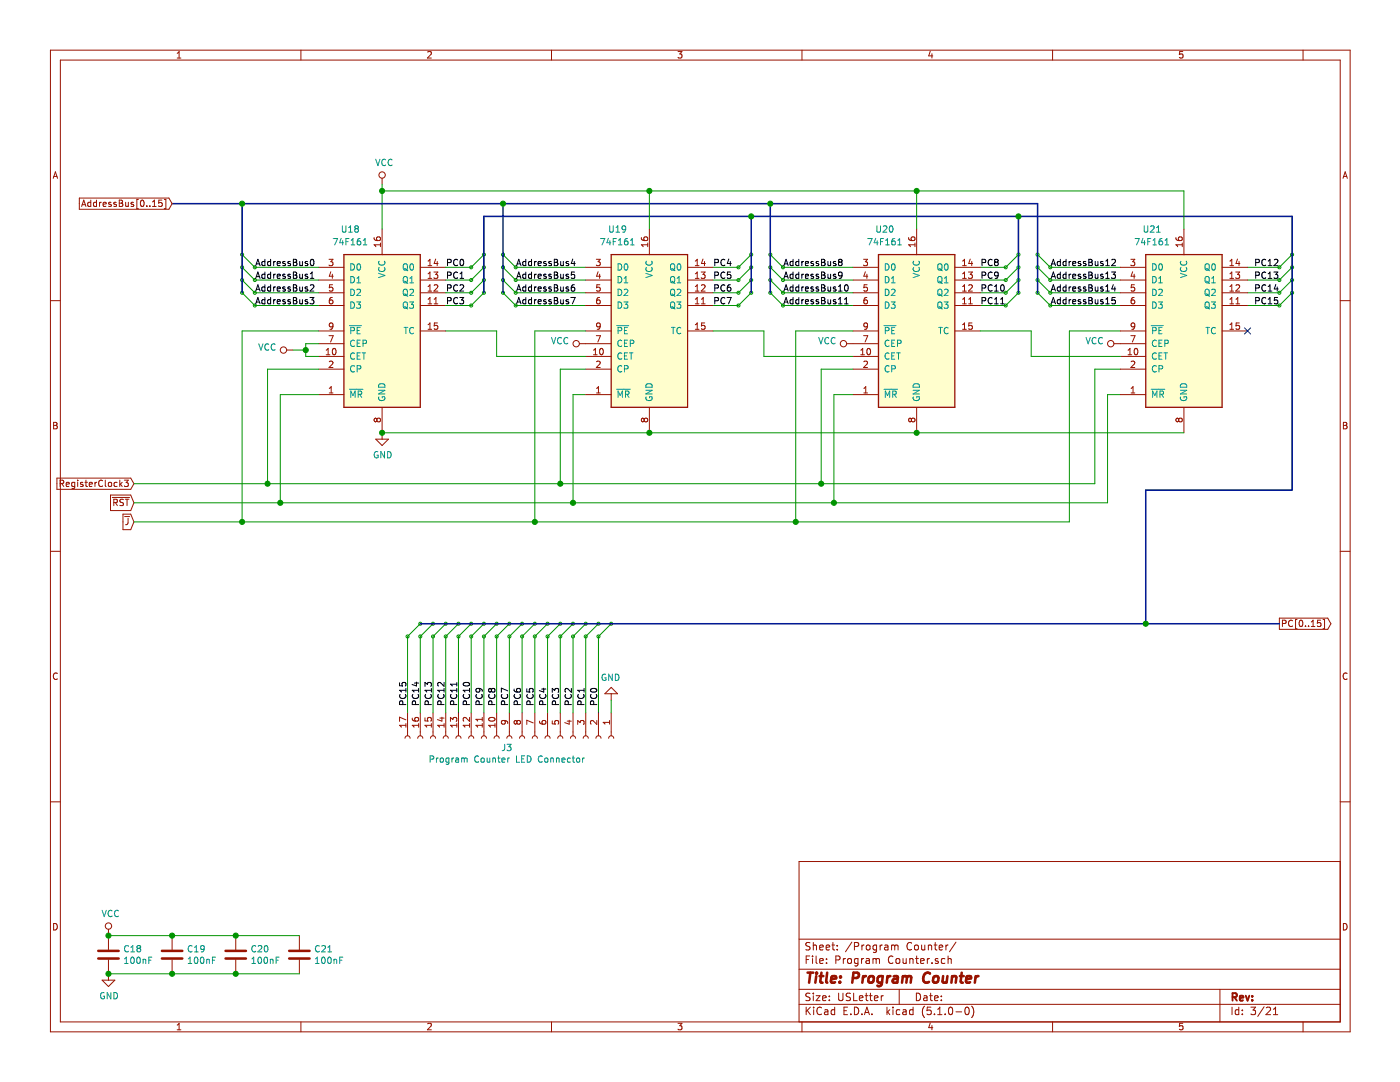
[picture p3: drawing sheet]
<svg xmlns="http://www.w3.org/2000/svg" width="279mm" height="216mm" viewBox="0 0 279 216" stroke-linecap="round" stroke-linejoin="round" font-family="sans-serif">
<g fill="none" stroke="#981200" stroke-width=".2">
<path d="M10.1 10h259.3v195.9h-259.3zM12 12h255.5v191.9h-255.5zM35.4 11.6h.7M35.4 10.6l.3-.3v1.3M60.1 10v2M85.3 10.4l.6-.1 .2 .3-.8 1h.8M110.1 10v2M135.3 10.3h.8l-.4 .5 .3 .1v.6l-.1 .1-.6-.1M160.1 10v2M185.7 10.2l-.4 1h.9M186 10.7v.9M210.1 10v2"/>
<path d="M236 10.3h-.6v.6l.2-.1h.4v.7l-.1 .1-.5-.1M260.1 10v2M10.6 35.6l.5-1.3 .4 1.3M10.7 35.2h.7M15.8 39.5h17.9l.6 1.1-.6 1.2h-17.9zM18.1 39.9v1.3M19.3 39.9v1.3M23.8 39.9h.4l.3 .3-.3 .3 .3 .3-.2 .4h-.5zM27.6 39.8h-.3v1.8h.3M32.3 39.9h-.6v.6l.4-.1 .3 .3v.3l-.3 .2-.4-.1M32.8 39.8h.3v1.8h-.3M76.3 35.6v1.2"/>
<path d="M268 35.6l.5-1.3 .4 1.3M268.1 35.2h.7M10.1 60h1.9M16.3 41.2l.4-1.3 .5 1.3M16.4 40.8h.6M18.1 40.4h-.4l-.2 .2 .1 .5h.5M19.3 40.4h-.4l-.3 .2 .2 .5h.5M19.9 40.4v.8M20.2 40.4l-.3 .2M20.6 40.8l.6-.1-.1-.3h-.3l-.2 .1 .1 .6h.4M22.2 40.4h-.4l-.1 .1v.2l.5 .1v.3h-.5M23.2 40.4h-.3l-.2 .1 .1 .2 .4 .1v.3h-.5"/>
<path d="M23.8 40.5h.4M25.1 40.4v.7h.5M25.6 40.4v.8M26.6 40.4h-.3l-.2 .1 .1 .2 .4 .1v.3h-.5M28.1 40.1l.2-.2a.67 .67 0 0 1 .5 .7 .67 .67 0 0 1-.5 .6l-.3-.5zM29.3 41.1v.1M29.9 41.1v.1M30.4 41.2h.8M30.4 40.3l.4-.4v1.3M63.6 58.4h5M63.6 55.9h5M63.6 53.3h5"/>
<path d="M65.7 51.7h.8l-.5 .5 .4 .1 .1 .5-.3 .2-.5-.1M66 54.2l-.3 .9h.8M66.3 54.7v.8M66.3 59.4h-.2a.79 .79 0 0 0-.1 1.2h.3l.2-.5-.3-.3h-.2l-.3 .3M66.4 56.8h-.6l-.1 .6 .5-.1 .3 .3v.3l-.3 .2-.5-.1M74.7 47.4l.1 .4 .4 .2h.6l.1-.6-.2-.1-.5 .1-.1 .4 .3 .2M75.9 48.5v.7M75.9 48.8h-1.2l.3 .4M76.3 45.7v5.1M83.9 58.4h5.1M83.9 55.9h5.1M83.9 53.3h5.1"/>
<path d="M85.4 52.1l.4-.4v1.3M85.4 54.6l.4-.3v1.2M85.4 57.2l.4-.4v1.3M85.4 59.7l.4-.3v1.2M85.4 58.1h.8M85.4 55.5h.8M85.4 53h.8M86.6 54.3h.8l-.5 .5 .4 .1 .1 .4-.3 .2-.5-.1M86.6 59.7l.4-.3v1.2M86.6 56.9l.5-.1 .3 .4-.8 .9h.8M86.9 51.7l-.3 .9h.8M87.3 52.2v.8"/>
<path d="M116.9 58.4h5.1M116.9 55.9h5.1M116.9 53.3h5.1M119 51.7h.8l-.4 .5 .3 .1 .1 .5-.3 .2-.5-.1M119.4 54.2l-.3 .9h.7M119.7 59.4h-.3a.79 .79 0 0 0-.1 1.2h.4l.1-.5-.3-.3h-.2l-.2 .3M119.7 54.7v.8M119.7 56.8h-.6v.6l.4-.1 .3 .3v.3l-.3 .2-.4-.1M128 47.4l.1 .4 .5 .2h.5l.1-.6-.2-.1-.4 .1-.1 .4 .2 .2M129.3 48.8h-1.3l.4 .4M129.3 48.5v.7M129.6 45.7v5.1"/>
<path d="M137.2 58.4h5.1M137.2 55.9h5.1M137.2 53.3h5.1M138.8 58.1h.7M138.8 55.5h.7M138.8 53h.7M138.8 52.1l.3-.4v1.3M138.8 54.6l.3-.3v1.2M138.8 57.2l.3-.4v1.3M138.8 59.7l.3-.3v1.2M139.9 54.3h.8l-.4 .5 .3 .1 .1 .4-.2 .2-.6-.1M140 56.9l.5-.1 .2 .4-.8 .9h.8"/>
<path d="M140 59.7l.3-.3v1.2M140.3 51.7l-.3 .9h.8M140.6 52.2v.8M170.2 58.4h5.1M170.2 55.9h5.1M170.2 53.3h5.1M172.3 51.7h.8l-.4 .5 .4 .1v.5l-.2 .2-.6-.1M172.7 54.2l-.3 .9h.8M173 59.4h-.2a.79 .79 0 0 0-.2 1.2h.4l.1-.5-.2-.3h-.3l-.2 .3M173 54.7v.8M173.1 56.8h-.6l-.1 .6 .5-.1 .2 .3v.3l-.2 .2-.5-.1M181.3 47.4l.2 .4 .4 .2h.6l.1-.6-.2-.1-.5 .1-.1 .4 .3 .2"/>
<path d="M182.6 48.8h-1.3l.4 .4M182.6 48.5v.7M182.9 45.7v5.1M190.6 58.4h5M190.6 55.9h5M190.6 53.3h5M192.1 58.1h.7M192.1 55.5h.7M192.1 53h.7M192.1 52.1l.4-.4v1.3M192.1 54.6l.4-.3v1.2M192.1 57.2l.4-.4v1.3"/>
<path d="M192.1 59.7l.4-.3v1.2M193.3 54.3h.8l-.5 .5 .4 .1 .1 .4-.3 .2-.5-.1M193.3 56.9l.5-.1 .3 .4-.8 .9h.8M193.3 59.7l.4-.3v1.2M193.6 51.7l-.3 .9h.8M193.9 52.2v.8M223.6 58.4h5.1M223.6 55.9h5.1M223.6 53.3h5.1M225.7 51.7h.8l-.5 .5 .4 .1 .1 .5-.3 .2-.5-.1M226 54.2l-.3 .9h.8M226.3 59.4h-.2a.79 .79 0 0 0-.1 1.2h.3l.2-.5-.3-.3h-.2l-.3 .3"/>
<path d="M226.3 54.7v.8M226.4 56.8h-.6l-.1 .6 .5-.1 .3 .3v.3l-.3 .2-.5-.1M234.7 47.4l.1 .4 .4 .2h.6l.1-.6-.2-.1-.5 .1v.4l.2 .2M235.9 48.8h-1.2l.3 .4M235.9 48.5v.7M236.3 45.7v5.1M243.9 58.4h5.1M243.9 55.9h5.1M243.9 53.3h5.1M245.4 58.1h.8M245.4 55.5h.8M245.4 53h.8"/>
<path d="M245.4 52.1l.4-.4v1.3M245.4 54.6l.4-.3v1.2M245.4 57.2l.4-.4v1.3M245.4 59.7l.4-.3v1.2M246.6 54.3h.8l-.4 .5 .3 .1 .1 .4-.3 .2-.5-.1M246.7 56.9l.4-.1 .3 .4-.8 .9h.8M246.7 59.7l.3-.3v1.2M247 51.7l-.3 .9h.8M247.3 52.2v.8M267.5 60h1.9M57.2 69.8h1.3M63.6 78.7h5"/>
<path d="M63.6 71.1h5M63.6 61h5M63.6 66h5M63.6 73.7h5M63.6 68.6h5M65.1 70.8h.7M65.1 69.9l.4-.4v1.3M65.7 67h.8l-.5 1.2M65.7 78.4h.8M65.7 77.5l.4-.4v1.3M65.7 72.2l.5-.1 .3 .3-.8 .9h.8M66.5 69.6l.1-.1a.67 .67 0 0 1 .5 .7 .67 .67 0 0 1-.5 .6l-.3-.5z"/>
<path d="M66.5 65l-.3 .2h-.4l-.1-.2 .1-.4 .4-.2 .3 .3-.2 .9-.5 .1M83.9 61h5.1M83.9 66h5.1M85.4 60.6h.8M85.4 64.8l.4-.4v1.3M85.4 65.7h.8M86.6 60.6h.8M87.3 64.4h-.6l-.1 .6 .5-.1 .3 .3v.3l-.3 .2-.5-.1M115.6 68.6h6.4M116.9 78.7h5.1M116.9 71.1h5.1M116.9 61h5.1"/>
<path d="M116.9 66h5.1M116.9 73.7h5.1M118.4 70.8h.8M118.4 69.9l.4-.4v1.3M119 67h.8l-.5 1.2M119.1 78.4h.7M119.1 72.2l.4-.1 .3 .3-.8 .9h.8M119.1 77.5l.3-.4v1.3M119.8 69.6l.2-.1a.67 .67 0 0 1 .4 .7 .67 .67 0 0 1-.4 .6l-.3-.5zM119.8 65l-.3 .2h-.3l-.1-.2v-.4l.4-.2 .3 .3-.2 .9-.4 .1M137.2 61h5.1M137.2 66h5.1"/>
<path d="M138.8 60.6h.7M138.8 65.7h.7M138.8 64.8l.3-.4v1.3M140 60.6h.7M140.6 64.4h-.6v.6l.5-.1 .2 .3v.3l-.2 .2-.5-.1M169 68.6h6.3M170.2 78.7h5.1M170.2 71.1h5.1M170.2 61h5.1M170.2 66h5.1M170.2 73.7h5.1M171.8 70.8h.7"/>
<path d="M171.8 69.9l.4-.4v1.3M172.3 67h.9l-.6 1.2M172.4 78.4h.7M172.4 72.2l.5-.1 .2 .3-.8 .9h.8M172.4 77.5l.4-.4v1.3M173.1 69.6l.2-.1a.67 .67 0 0 1 .5 .7 .67 .67 0 0 1-.5 .6l-.3-.5zM173.1 65l-.2 .2h-.4l-.1-.2 .1-.4 .4-.2 .2 .3-.1 .9-.5 .1M190.6 61h5M190.6 66h5M192.1 60.6h.7M192.1 65.7h.7M192.1 64.8l.4-.4v1.3"/>
<path d="M193.3 60.6h.8M194 64.4h-.6l-.1 .6 .5-.1 .3 .3v.3l-.3 .2-.5-.1M222.3 68.6h6.4M223.6 78.7h5.1M223.6 71.1h5.1M223.6 61h5.1M223.6 66h5.1M223.6 73.7h5.1M225.1 70.8h.8M225.1 69.9l.4-.4v1.3M225.7 67h.8l-.5 1.2M225.7 78.4h.8"/>
<path d="M225.7 72.2l.5-.1 .3 .3-.8 .9h.8M225.7 77.5l.4-.4v1.3M226.5 69.6l.1-.1a.67 .67 0 0 1 .5 .7 .67 .67 0 0 1-.5 .6l-.3-.5zM226.5 65l-.3 .2h-.3l-.2-.2 .1-.4 .4-.2 .3 .3-.2 .9-.4 .1M243.9 61h5.1M243.9 66h5.1M245.4 60.6h.8M245.4 65.7h.8M245.4 64.8l.4-.4v1.3M246.7 60.6h.7M247.3 64.4h-.6v.6l.4-.1 .3 .3v.3l-.3 .2-.4-.1M10.7 84.3h.4l.3 .2-.3 .4 .3 .2-.2 .5h-.5z"/>
<path d="M10.7 84.9h.4M11.4 95.4h14.7l.6 1.1-.6 1.1h-14.7zM12 96.5l.6-.1 .1-.2v-.3l-.7-.1v1.3M12.3 96.5l.4 .6M13.2 96.6l.6-.1-.1-.2-.3-.1-.2 .2 .1 .6h.4M14.9 96.3l-.4-.1-.2 .3 .1 .5h.5M14.9 96.2v1.1l-.2 .2-.3-.1M15.5 95.8v.1M15.5 96.2v.9M16.5 96.3l-.3-.1-.1 .2v.2l.4 .1v.3h-.4M16.9 96.2h.6M17.2 95.8v1.1l.3 .2"/>
<path d="M17.8 96.6l.6-.1-.1-.2-.3-.1-.2 .2 .1 .6h.4M19 96.2v.9M19.3 96.2l-.3 .3M20.5 95.9a.56 .56 0 0 0-.8 .1 .56 .56 0 0 0 0 .8l.4 .3 .4-.1M21 95.8v1.1l.2 .2M21.7 96.4l.1-.2 .4 .2 .1 .5-.1 .1h-.5zM22.1 98.8h4l.6 1.5-.6 1.6h-4zM22.4 99.3h3.5M23.4 96.3l-.4-.1-.2 .3 .1 .5h.5M23.9 95.8v1.3M24 96.6l.4 .5M24.4 96.2l-.5 .5"/>
<path d="M24.6 99.7l-.4-.1-.3 .3 .1 .3 .6 .2v.4l-.2 .1-.5-.1M24.8 95.8h.8l-.4 .5 .4 .1v.6l-.2 .1-.6-.1M25 99.6h.7M25.4 99.6v1.3M75 87.6h2.5l-1.2 1.3zM75.2 83.7l.2-.3h.3l.2 .3v.3l-.2 .2h-.3l-.2-.3M75.2 83.7l-.2-.3-.3 .3v.2l.2 .3 .3-.3M75.2 83.7v.2M76.3 81.3v6.3M128.6 83.7l-.3-.3-.3 .3v.2l.3 .3 .3-.3M128.6 83.7l.2-.3h.2l.3 .3-.1 .3-.2 .2h-.2l-.2-.3M128.6 83.7v.2"/>
<path d="M129.6 81.3v5.1M181.9 83.7l-.3-.3-.3 .3v.2l.3 .3 .3-.3M181.9 83.7l.2-.3h.3l.2 .3v.3l-.2 .2h-.3l-.2-.3M181.9 83.7v.2M182.9 81.3v5.1M235.2 83.7l-.2-.3-.3 .3v.2l.2 .3 .3-.3M235.2 83.7l.3-.3h.2l.2 .3v.3l-.2 .2h-.2l-.3-.3M235.2 83.7v.2M236.3 81.3v5.1M268.1 84.3h.4l.3 .2-.3 .4 .3 .2-.2 .5h-.5zM268.1 84.9h.4M10.1 110h1.9"/>
<path d="M22.7 100.3l.6-.1 .1-.5-.7-.1v1.3M23 100.3l.4 .6M24.5 102.6h1.6l.6 1.5-.6 1.6h-1.6zM24.9 103.1h1M25.6 103.4v.9l-.2 .3-.3 .1M267.5 110h1.9M11.4 134.4a.62 .62 0 0 0-.8 .4 .62 .62 0 0 0 .6 .8l.2-.1M122 138.4v1.3M122 137.2l1.2 1.2h-2.5zM255.3 123.3h9.7l.6 1.2-.6 1.1h-9.7zM255.9 124.4l.7-.1v-.4l-.7-.2v1.3M257.9 123.9a.56 .56 0 0 0-.7 .5 .56 .56 0 0 0 .7 .5"/>
<path d="M258.9 123.6h-.3v1.9h.3M259.4 123.9l.2-.2a.67 .67 0 0 1 .4 .7 .67 .67 0 0 1-.4 .6l-.3-.5zM260.5 124.9v.1M261.1 124.9v.1M261.7 125h.7M261.7 124.1l.4-.4v1.3M263.6 123.7h-.6l-.1 .7 .5-.2 .2 .3v.3l-.2 .2-.5-.1M264 123.6h.3v1.9h-.3M268.8 134.4a.62 .62 0 0 0-.8 .4 .62 .62 0 0 0 .6 .8l.2-.1M10.1 160h1.9M80.8 147.3a.51 .51 0 0 1 .5-.5 .51 .51 0 0 1 .5 .5M81 144.7h-1.3l.4 .4"/>
<path d="M81 144.4v.7M81 143.6l-1.3-.5v.8M81.3 142.2v4.6M82.3 143.3l.1 .4 .4 .2 .6-.1 .1-.5-.2-.1-.5 .1v.3l.2 .3M83.4 147.3a.51 .51 0 0 1 .5-.5 .51 .51 0 0 1 .5 .5M83.5 144.7h-1.2l.3 .4M83.5 144.4v.7M83.9 142.2v4.6M84.8 143.2v.6l.6 .1-.1-.5 .3-.2h.3l.2 .2-.1 .5M85.9 147.3a.51 .51 0 0 1 .5-.5 .51 .51 0 0 1 .5 .5M86.1 144.7h-1.3l.4 .4M86.1 144.4v.7"/>
<path d="M86.4 142.2v4.6M87.8 143.3h.8M88.2 143.1v.8l-.9-.3M88.4 147.3a.51 .51 0 0 1 .6-.5 .51 .51 0 0 1 .5 .5M88.6 144.7h-1.2l.3 .4M88.6 144.4v.7M89 142.2v4.6M89.9 143.9v-.7l.5 .4 .1-.4h.4l.3 .2-.2 .5M91 147.3a.51 .51 0 0 1 .5-.5 .51 .51 0 0 1 .5 .5M91.2 144.7h-1.3l.4 .4M91.2 144.4v.7M91.5 142.2v4.6"/>
<path d="M93.5 147.3a.51 .51 0 0 1 .5-.5 .51 .51 0 0 1 .5 .5M93.7 144.7h-1.3l.4 .4M93.7 143.2v.7l-.9-.7-.4 .2 .2 .5M93.7 144.4v.7M94 142.2v4.6M96.1 147.3a.51 .51 0 0 1 .5-.5 .51 .51 0 0 1 .5 .5M96.2 144.7h-1.2l.3 .4M96.2 143.2v.7M96.2 144.4v.7M96.2 143.5h-1.2l.3 .4M96.6 142.2v4.6M97.6 143.3a.61 .61 0 0 1 .7-.2 .61 .61 0 0 1 .4 .6 .76 .76 0 0 1-1.2-.2z"/>
<path d="M98.6 147.3a.51 .51 0 0 1 .5-.5 .51 .51 0 0 1 .5 .5M98.8 144.4v.7M98.8 144.7h-1.3l.4 .4M99.1 142.2v4.6M100.6 143.8l.2 .2v.4l-.2 .1-.4-.1-.1-.4 .2-.2 .9 .1 .1 .5M101.1 147.3a.51 .51 0 0 1 .6-.5 .51 .51 0 0 1 .5 .5M101.7 142.2v4.6M103.2 144l-.3-.2-.3 .2v.2l.3 .3 .3-.3M103.2 144l.2-.2h.2l.3 .2-.1 .4-.2 .1h-.2l-.2-.3M103.2 144v.2M103.7 147.3a.51 .51 0 0 1 .5-.5 .51 .51 0 0 1 .5 .5M104.2 142.2v4.6"/>
<path d="M106.2 147.3a.51 .51 0 0 1 .5-.5 .51 .51 0 0 1 .5 .5M106.4 144.2l-1.3-.5v.9M106.7 142.2v4.6M107.7 143.9l.1 .4 .4 .2 .7-.1v-.5l-.2-.1-.5 .1v.3l.2 .3M108.8 147.3a.51 .51 0 0 1 .5-.5 .51 .51 0 0 1 .5 .5M109.3 142.2v4.6M110.2 143.8v.6l.6 .1-.1-.5 .3-.2h.3l.2 .2-.1 .5M111.3 147.3a.51 .51 0 0 1 .5-.5 .51 .51 0 0 1 .5 .5M111.8 142.2v4.6M113.2 143.9h.8M113.6 143.7v.8l-.9-.3M113.8 147.3a.51 .51 0 0 1 .6-.5 .51 .51 0 0 1 .5 .5"/>
<path d="M114.4 142.2v4.6M115.3 144.6v-.8l.5 .4 .1-.4h.4l.3 .2-.2 .6M116.4 147.3a.51 .51 0 0 1 .5-.5 .51 .51 0 0 1 .5 .5M116.9 142.2v4.6M118.9 147.3a.51 .51 0 0 1 .5-.5 .51 .51 0 0 1 .5 .5M119.1 143.8v.8l-.9-.8-.4 .2 .2 .5M119.4 142.2v4.6M121.5 147.3a.51 .51 0 0 1 .5-.5 .51 .51 0 0 1 .5 .5M121.6 143.8v.7M121.6 144.1h-1.2l.3 .4M122 142.2v4.6M267.5 160h1.9"/>
<path d="M267.5 171.9h-108v32M10.7 184.3a.65 .65 0 0 1 .7 .6 .65 .65 0 0 1-.7 .7zM20.4 195.6h2.5l-1.3 1.2zM21.6 185.4v4.1M21.6 191.5v4.1M34.3 186.7v2.8M34.3 191.5v2.8M47 186.7v2.8M47 191.5v2.8M59.7 186.7v2.8M59.7 191.5v2.8M159.5 197.4h108"/>
<path d="M159.5 193.4h108M159.5 187.4h108M160.9 191.5h.5M161.6 190.8h-.7v1.5M161.7 198.2h-.6l-.3 .3 .1 .3 .7 .3v.4l-.2 .2-.6-.1M161.7 188.1h-.6l-.3 .2 .1 .4 .7 .3v.4l-.2 .2-.6-.1M162.2 190.8v.1M162.2 191.3v1M162.3 188.1v1.5M162.3 198.2v.1M162.3 198.7v1M162.3 188.7l.2-.1h.4v1"/>
<path d="M162.9 198.7h.8l-.8 1h.8M162.9 190.8v1.2l.2 .3M163.6 189.1l.7-.2-.1-.3h-.4l-.2 .2 .1 .7h.5M163.6 191.8l.7-.2-.1-.3h-.4l-.2 .2 .1 .7h.5M164.2 199.2l.7-.2-.1-.2-.4-.1-.2 .2v.7h.6M164.9 189.1l.7-.2-.1-.3h-.4l-.2 .2 .1 .7h.5M165 192.1v.2M165 191.3v.2M165.5 198.8v.1M165.5 199.5v.2M166 188.6h.6M166.2 188.1v1.3l.4 .2"/>
<path d="M166.8 191.5h.7l.1-.6-.2-.1h-.6v1.5M167.1 189.4v.2M167.1 188.6v.2M167.4 198.2v1.2l.2 .3h.4l.2-.3v-1.2M168.3 191.3v1M168.7 191.3h-.3l-.1 .2M169.2 191.4l.2-.1 .5 .1v.7l-.2 .2-.5-.2zM169.7 198.2h-.6l-.2 .3v.3l.8 .3v.4l-.3 .2-.5-.1M170 188l-1.3 1.9M170.4 198.2v1.5h.7M170.5 188.8h.7l.2-.2-.1-.4-.2-.1h-.6v1.5M171.2 191.3h-.4l-.3 .2 .1 .7h.6"/>
<path d="M171.2 191.3v1.2l-.3 .3-.3-.1M171.5 199.2l.7-.2-.1-.2-.4-.1-.2 .2 .1 .7h.5M171.9 191.3v1M172 188.6v1M172.4 191.3l-.5 .2M172.4 188.6h-.3l-.1 .2M172.6 198.7h.6M172.9 198.2v1.3l.3 .2M172.9 191.3h.5l.1 1M172.9 188.7l.3-.1 .4 .1v.7l-.2 .2-.5-.2zM173.5 191.6l-.5 .1-.2 .2 .2 .4 .5-.1M173.5 198.7h.6"/>
<path d="M173.7 198.2v1.3l.4 .2M174.2 191.4l.5-.1 .2 .2M174.2 191.3v1M174.5 199.2l.7-.2-.1-.2-.4-.1-.2 .2 .1 .7h.5M174.9 191.5a.36 .36 0 0 1 .3-.3 .36 .36 0 0 1 .3 .3v.8M174.9 191.5v.8M174.9 188.6h-.4l-.3 .2 .1 .6 .2 .2 .4-.1M174.9 188.6v1.2l-.2 .3-.4-.1M175.6 188.6v1M175.9 198.7v1M176.1 188.6l-.5 .2M176.3 198.7l-.4 .3"/>
<path d="M176.6 188.6h.5l.1 1M177.2 188.9l-.5 .1-.2 .2 .2 .4 .5-.1M177.9 188.7l.5-.1 .2 .2M177.9 188.6v1M178.2 190.9a.59 .59 0 0 0-.7 0 .59 .59 0 0 0-.2 .7 .56 .56 0 0 0 .3 .6 .56 .56 0 0 0 .6-.1M178.6 188.8a.36 .36 0 0 1 .3-.2 .36 .36 0 0 1 .3 .2v.8M178.6 188.8v.8M178.9 191.4l.2-.1 .4 .1v.7l-.2 .2-.4-.2zM179.5 197.4v3M180.2 191.3l.1 .9 .4 .1 .2-.2M180.9 191.3v1M181.6 191.4v-.1a.37 .37 0 0 1 .6 .2v.8"/>
<path d="M181.6 191.3v1M181.9 188.2a.59 .59 0 0 0-.7 0 .59 .59 0 0 0-.2 .7 .56 .56 0 0 0 .3 .6 .56 .56 0 0 0 .6-.1M182.6 188.7l.2-.1 .4 .1v.7l-.2 .2-.4-.2zM182.7 191.3h.6M182.9 198.2a.75 .75 0 0 1 .8 .7 .75 .75 0 0 1-.8 .8zM182.9 190.8v1.2l.4 .3M183.7 191.8l.7-.2v-.3h-.5l-.2 .2 .1 .7h.6M183.9 188.6l.1 .9 .4 .1 .2-.2M184.4 198.8h.5l.1 .9M184.6 188.6v1M185 199l-.5 .1-.2 .2 .2 .4 .5-.1M185.1 191.3v1"/>
<path d="M185.3 188.7v-.1a.37 .37 0 0 1 .6 .2v.8M185.3 188.6v1M185.5 191.3l-.4 .2M185.5 198.7h.6M185.7 198.2v1.3l.4 .2M186 192.1v.2M186.4 188.6h.6M186.5 199.2l.7-.2v-.2l-.5-.1-.2 .2 .1 .7h.6M186.6 188.1v1.3l.4 .2M187.2 191.3h-.4l-.2 .2 .1 .2 .5 .1v.4h-.6M187.4 189.1l.7-.2v-.3h-.5l-.2 .2 .1 .7h.6M187.9 199.5v.2"/>
<path d="M187.9 198.8v.1M188.6 191.3h-.5l-.2 .2v.6l.2 .2 .5-.1M188.8 188.6v1M189.2 191.4l.2-.1h.4v1M189.2 190.8v1.5M189.2 188.6l-.4 .2M190.8 188l-1.3 1.9M243.5 197.4v6.5M268.1 184.3a.65 .65 0 0 1 .7 .6 .65 .65 0 0 1-.7 .7zM35.4 204.5l.3-.3v1.3M35.4 205.5h.7M60.1 203.9v2"/>
<path d="M85.3 204.3l.6-.1 .2 .3-.8 1h.8M110.1 203.9v2M135.3 204.2h.8l-.4 .5 .3 .1v.6l-.1 .1-.6-.1M159.5 200.4h108M160.1 203.9v2M160.9 201v1.5M161.1 201.6l.6 .9M161.7 201l-.8 .8M162.4 201v.1M162.4 201.5v1M163.9 201.1a.59 .59 0 0 0-.7 0 .59 .59 0 0 0-.2 .7 .56 .56 0 0 0 .3 .6 .56 .56 0 0 0 .6-.1M164.6 201.5h.6v1"/>
<path d="M165.2 201.8l-.5 .1-.2 .2 .2 .4 .5-.1M166.6 201.5h-.5l-.2 .3v.5l.2 .2 .5-.1M166.6 201v1.5M168.4 201.7h.5M169.1 201h-.7v1.5h.7M169.8 202.3v.2M170.5 201a.76 .76 0 0 1 .9 .7 .76 .76 0 0 1-.9 .8zM172 202.3v.2M172.5 202.5l.5-1.5 .5 1.5M172.6 202h.8M174 202.3v.2M177 201v1.5"/>
<path d="M177.1 201.9l.5 .6M177.6 201.5l-.6 .5M178.2 201v.1M178.2 201.5v1M179.6 201.5h-.4l-.3 .3v.5l.3 .2 .4-.1M180.2 201.5h.6l.1 1M180.9 201.8l-.5 .1-.3 .2 .3 .4 .5-.1M182.2 201.5h-.4l-.3 .3 .1 .5 .2 .2 .4-.1M182.2 201v1.5M184.5 200.8a1.71 1.71 0 0 0 0 2.2M185.7 204.1l-.4 1h.9M185.8 201h-.7l-.1 .7 .2-.2 .5 .1 .2 .2-.1 .5-.2 .2-.6-.2"/>
<path d="M186 204.6v.9M186.5 202.3v.2M187.1 202.5h.9M187.1 201.4l.5-.4v1.5M188.6 202.3v.2M189.4 201.1l.4-.1a.94 .94 0 0 1 0 1.5 .82 .82 0 0 1-.4-1.4zM190.8 201.9h1.1M192.8 201h.1a.8 .8 0 0 1 .5 .7 .8 .8 0 0 1-.5 .8 1 1 0 0 1-.1-1.5zM193.9 200.8a1.71 1.71 0 0 1 0 2.2M210.1 203.9v2M236 204.2h-.6v.6l.2-.1h.4v.7l-.1 .1-.5-.1M245.9 201v1.5"/>
<path d="M247.2 201.5h-.4l-.3 .3 .1 .6h.6M247.2 201v1.5M247.9 202.3v.2M247.9 201.5v.2M249.6 201h1l-.5 .5 .4 .2v.6l-.2 .2-.7-.2M252.3 200.9l-1.3 1.9M252.7 201.1l.6-.1 .3 .4-1 1.1h1M254.1 202.5h.9M254.1 201.4l.5-.4v1.5M260.1 203.9v2"/>
<circle cx="76.3" cy="34.9" r=".64"/>
<circle cx="56.6" cy="69.9" r=".64"/>
<circle cx="115" cy="68.6" r=".64"/>
<circle cx="168.3" cy="68.6" r=".64"/>
<circle cx="221.7" cy="68.6" r=".64"/>
<circle cx="21.6" cy="184.8" r=".64"/>
</g>
<g fill="#fffecd" stroke="#fffecd" stroke-width=".25">
<path d="M68.6 50.8h15.3v30.5h-15.3z" fill-rule="evenodd"/>
<path d="M228.7 50.8h15.2v30.5h-15.2z" fill-rule="evenodd"/>
<path d="M175.3 50.8h15.3v30.5h-15.3z" fill-rule="evenodd"/>
<path d="M122 50.8h15.2v30.5h-15.2z" fill-rule="evenodd"/>
</g>
<path d="M68.6 50.8h15.3v30.5h-15.3zM122 50.8h15.2v30.5h-15.2zM175.3 50.8h15.3v30.5h-15.3zM228.7 50.8h15.2v30.5h-15.2z" fill="none" stroke="#981200" stroke-width=".25"/>
<g fill="none" stroke="#009596" stroke-width=".2">
<path d="M75 31.8l.4 1.2 .4-1.2M77 31.9a.56 .56 0 0 0-.8 .5 .56 .56 0 0 0 .8 .5M78.2 31.9a.56 .56 0 0 0-.8 .5 .56 .56 0 0 0 .8 .5M66.5 47.6h.9l-.6 1.3M68.1 47.5l-.3 .9h.8M68.3 45.1v1l.3 .2h.2l.2-.2v-1M68.4 48v.9M69 48.2h.5M69.6 45.4l.4-.3v1.2M69.6 46.3h.7M69.7 47.6h-.7v1.3M70 52.6a.64 .64 0 0 1 .7 .7 .64 .64 0 0 1-.7 .6z"/>
<path d="M70 55.2a.64 .64 0 0 1 .7 .6 .64 .64 0 0 1-.7 .6zM70 57.7a.64 .64 0 0 1 .7 .6 .64 .64 0 0 1-.7 .7zM70.1 48.9h.7M70.1 48l.3-.4v1.3M71 45.6l-.2 .2v.3l.2 .2h.4l.1-.2v-.3l-.2-.2M71 45.6l-.2-.2 .2-.3h.3l.2 .2-.2 .3M71 45.6h.3M71.2 57.8l.5-.1 .3 .4-.8 .9h.8M71.2 56.4h.8M71.2 55.5l.4-.3v1.2M71.4 52.8l.1-.2a.67 .67 0 0 1 .5 .7 .67 .67 0 0 1-.5 .6l-.3-.5zM71.9 47.6h-.2a.79 .79 0 0 0-.2 1.3l.4-.1 .1-.5-.2-.2h-.3l-.2 .2"/>
<path d="M72.5 48.9h.7M72.5 48l.4-.4v1.3M75.5 54.5l1.3 .5-1.3 .4M75.7 53.4a.56 .56 0 0 0 .5 .8 .56 .56 0 0 0 .5-.8M75.7 52.1a.56 .56 0 0 0 .5 .8 .56 .56 0 0 0 .5-.8M80.5 52.8l.3-.2a.44 .44 0 0 1 .5 .5v.6l-.5 .2-.3-.2zM80.5 55.3l.3-.1a.44 .44 0 0 1 .5 .4v.7l-.5 .1-.3-.1zM80.5 57.9l.3-.2a.44 .44 0 0 1 .5 .4v.7l-.5 .2-.3-.2zM80.7 58.7l.7 .4M80.7 56.1l.7 .5M80.7 53.6l.7 .4M81.8 57.8l.5-.1 .2 .4-.8 .9h.8"/>
<path d="M81.8 56.4h.7M81.8 55.5l.4-.3v1.2M81.9 52.8l.2-.2a.67 .67 0 0 1 .4 .7 .67 .67 0 0 1-.4 .6l-.3-.5zM119.8 47.6h.9l-.6 1.3M121.4 47.5l-.3 .9h.8M121.7 45.1v1l.2 .2h.3l.2-.2v-1M121.7 48v.9M122.4 48.2h.4M122.9 46.3h.8M122.9 45.4l.4-.3v1.2M123 47.6h-.6v1.3M123.3 57.7a.64 .64 0 0 1 .8 .6 .64 .64 0 0 1-.8 .7z"/>
<path d="M123.3 55.2a.64 .64 0 0 1 .8 .6 .64 .64 0 0 1-.8 .6zM123.3 52.6a.64 .64 0 0 1 .8 .7 .64 .64 0 0 1-.8 .6zM123.4 48.9h.7M123.4 48l.4-.4v1.3M124.6 57.8l.4-.1 .3 .4-.8 .9h.8M124.6 56.4h.7M124.6 55.5l.3-.3v1.2M124.7 52.8l.2-.2a.67 .67 0 0 1 .4 .7 .67 .67 0 0 1-.4 .6l-.3-.5zM124.9 45.6l-.3 .2h-.3l-.2-.2 .1-.4 .4-.1 .3 .2-.2 .9-.4 .1M125.2 47.6h-.2a.79 .79 0 0 0-.1 1.3l.3-.1 .2-.5-.3-.2h-.2l-.3 .2M125.8 48.9h.7M125.8 48l.4-.4v1.3"/>
<path d="M128.9 54.5l1.3 .5-1.3 .4M129 53.4a.56 .56 0 0 0 .5 .8 .56 .56 0 0 0 .5-.8M129 52.1a.56 .56 0 0 0 .5 .8 .56 .56 0 0 0 .5-.8M133.9 57.9l.2-.2a.44 .44 0 0 1 .6 .4l-.1 .7-.5 .2-.2-.2zM133.9 55.3l.2-.1a.44 .44 0 0 1 .6 .4l-.1 .7-.5 .1-.2-.1zM133.9 52.8l.2-.2a.44 .44 0 0 1 .6 .5l-.1 .6-.5 .2-.2-.2zM134.1 58.7l.6 .4M134.1 56.1l.6 .5M134.1 53.6l.6 .4M135.1 57.8l.5-.1 .3 .4-.8 .9h.8M135.1 56.4h.8M135.1 55.5l.4-.3v1.2"/>
<path d="M135.3 52.8l.1-.2a.67 .67 0 0 1 .5 .7 .67 .67 0 0 1-.5 .6l-.3-.5zM173.2 47.6h.8l-.5 1.3M174.8 47.5l-.3 .9h.7M175 45.1v1l.2 .2h.3l.2-.2v-1M175.1 48v.9M175.7 48.2h.5M176.3 45.2l.5-.1 .2 .3-.8 .9h.8M176.3 47.6h-.6v1.3M176.7 57.7a.64 .64 0 0 1 .7 .6 .64 .64 0 0 1-.7 .7zM176.7 55.2a.64 .64 0 0 1 .7 .6 .64 .64 0 0 1-.7 .6zM176.7 52.6a.64 .64 0 0 1 .7 .7 .64 .64 0 0 1-.7 .6zM176.8 48.9h.7"/>
<path d="M176.8 48l.3-.4v1.3M177.6 45.2l.2-.1a.67 .67 0 0 1 .4 .6 .67 .67 0 0 1-.4 .6l-.3-.5zM177.9 57.8l.5-.1 .2 .4-.7 .9h.7M177.9 56.4h.7M177.9 55.5l.4-.3v1.2M178 52.8l.2-.2a.67 .67 0 0 1 .5 .7 .67 .67 0 0 1-.5 .6l-.3-.5zM178.6 47.6h-.3a.79 .79 0 0 0-.1 1.3l.4-.1 .1-.5-.3-.2h-.2l-.2 .2M179.2 48.9h.7M179.2 48l.3-.4v1.3M182.2 54.5l1.3 .5-1.3 .4M182.4 53.4a.56 .56 0 0 0 .5 .8 .56 .56 0 0 0 .5-.8M182.4 52.1a.56 .56 0 0 0 .5 .8 .56 .56 0 0 0 .5-.8"/>
<path d="M187.2 57.9l.3-.2a.44 .44 0 0 1 .5 .4l-.1 .7-.4 .2-.3-.2zM187.2 55.3l.3-.1a.44 .44 0 0 1 .5 .4l-.1 .7-.4 .1-.3-.1zM187.2 52.8l.3-.2a.44 .44 0 0 1 .5 .5l-.1 .6-.4 .2-.3-.2zM187.4 58.7l.7 .4M187.4 56.1l.7 .5M187.4 53.6l.7 .4M188.5 57.8l.5-.1 .2 .4-.8 .9h.8M188.5 56.4h.7M188.5 55.5l.4-.3v1.2M188.6 52.8l.2-.2a.67 .67 0 0 1 .4 .7 .67 .67 0 0 1-.4 .6l-.3-.5zM226.5 47.6h.9l-.6 1.3M228.1 47.5l-.3 .9h.8"/>
<path d="M228.4 45.1v1l.2 .2h.2l.3-.2v-1M228.4 48v.9M229.1 48.2h.4M229.6 45.2l.5-.1 .2 .3-.8 .9h.8M229.7 47.6h-.6v1.3M230 57.7a.64 .64 0 0 1 .8 .6 .64 .64 0 0 1-.8 .7zM230 55.2a.64 .64 0 0 1 .8 .6 .64 .64 0 0 1-.8 .6zM230 52.6a.64 .64 0 0 1 .8 .7 .64 .64 0 0 1-.8 .6zM230.1 48.9h.7M230.1 48l.4-.4v1.3M230.8 46.3h.8M230.8 45.4l.4-.3v1.2"/>
<path d="M231.2 57.8l.5-.1 .3 .4-.8 .9h.8M231.2 56.4h.8M231.2 55.5l.4-.3v1.2M231.4 52.8l.2-.2a.67 .67 0 0 1 .4 .7 .67 .67 0 0 1-.4 .6l-.4-.5zM231.9 47.6h-.2a.79 .79 0 0 0-.1 1.3l.3-.1 .1-.5-.2-.2h-.2l-.3 .2M232.5 48.9h.7M232.5 48l.4-.4v1.3M235.6 54.5l1.2 .5-1.2 .4M235.7 53.4a.56 .56 0 0 0 .5 .8 .56 .56 0 0 0 .5-.8M235.7 52.1a.56 .56 0 0 0 .5 .8 .56 .56 0 0 0 .5-.8M240.5 57.9l.3-.2a.44 .44 0 0 1 .5 .4v.7l-.5 .2-.3-.2zM240.5 55.3l.3-.1a.44 .44 0 0 1 .5 .4v.7l-.5 .1-.3-.1z"/>
<path d="M240.5 52.8l.3-.2a.44 .44 0 0 1 .5 .5v.6l-.5 .2-.3-.2zM240.7 58.7l.7 .4M240.7 56.1l.7 .5M240.7 53.6l.7 .4M241.8 57.8l.5-.1 .3 .4-.8 .9h.8M241.8 56.4h.8M241.8 55.5l.4-.3v1.2M241.9 52.8l.2-.2a.67 .67 0 0 1 .5 .7 .67 .67 0 0 1-.5 .6l-.3-.5zM51.6 68.6l.5 1.3 .4-1.3M53.6 68.7a.56 .56 0 0 0-.8 .5 .56 .56 0 0 0 .8 .5M54.9 68.7a.56 .56 0 0 0-.8 .5 .56 .56 0 0 0 .8 .5M69.7 77.7h2.7"/>
<path d="M69.7 65h2.4M70 60.2a.64 .64 0 0 1 .7 .7 .64 .64 0 0 1-.7 .6zM70 66l.7-.1v-.4l-.7-.2v1.3M70 79.3v-1.3l.4 .9 .5-.9v1.3M70.7 70.5a.56 .56 0 0 0-.7 .5 .56 .56 0 0 0 .7 .6M70.7 68a.56 .56 0 0 0-.7 .5 .56 .56 0 0 0 .7 .5M70.7 73.1a.56 .56 0 0 0-.7 .5 .56 .56 0 0 0 .7 .5M71.2 60.2h.8l-.5 .5 .4 .2 .1 .4-.3 .2-.5-.1M71.3 71h.4M71.3 73.6l.7-.1v-.4l-.7-.2v1.3M71.3 68.5h.4M71.3 65.9h.4"/>
<path d="M71.5 78.7l.6-.1v-.4l-.6-.2v1.3M71.8 78.7l.4 .6M71.9 70.4h-.6v1.3h.6M71.9 65.3h-.6v1.3h.6M71.9 67.9h-.6v1.2h.6M72.3 70.4h.7M72.4 68.5l.7-.1v-.4l-.7-.1v1.2M72.6 70.4v1.3M75.5 77.9h1.3l-1.3 .7h1.3M75.6 79.2a.59 .59 0 0 0 .6 .7 .59 .59 0 0 0 .6-.7l-.5-.1v.3M75.7 76.7a.67 .67 0 0 1 .8-.1 .67 .67 0 0 1 .3 .7h-1.3zM80.5 60.4l.3-.2a.44 .44 0 0 1 .5 .5v.6l-.5 .2-.3-.2z"/>
<path d="M80.7 65.3h.7M80.7 61.2l.7 .4M81 65.3v1.3M81.7 60.2h.8l-.4 .5 .4 .2v.5l-.2 .1-.6-.1M82.5 65.5a.56 .56 0 0 0-.8 .5 .56 .56 0 0 0 .8 .5M110.1 67.3l.4 1.3 .4-1.3M112 67.5a.56 .56 0 0 0-.7 .5 .56 .56 0 0 0 .7 .5M113.3 67.5a.56 .56 0 0 0-.8 .5 .56 .56 0 0 0 .8 .5M123.1 77.7h2.7M123.1 65h2.4M123.3 60.2a.64 .64 0 0 1 .8 .7 .64 .64 0 0 1-.8 .6zM123.3 66l.7-.1v-.4l-.7-.2v1.3"/>
<path d="M123.3 79.3v-1.3l.5 .9 .4-.9v1.3M124.1 70.5a.56 .56 0 0 0-.8 .5 .56 .56 0 0 0 .8 .6M124.1 73.1a.56 .56 0 0 0-.8 .5 .56 .56 0 0 0 .8 .5M124.1 68a.56 .56 0 0 0-.8 .5 .56 .56 0 0 0 .8 .5M124.5 60.2h.8l-.4 .5 .3 .2 .1 .4-.3 .2-.5-.1M124.6 71h.4M124.6 73.6l.7-.1v-.4l-.7-.2v1.3M124.6 68.5h.4M124.6 65.9h.4M124.8 78.7l.7-.1v-.4l-.7-.2v1.3M125.1 78.7l.4 .6M125.2 70.4h-.6v1.3h.6"/>
<path d="M125.2 65.3h-.6v1.3h.6M125.2 67.9h-.6v1.2h.6M125.6 70.4h.7M125.8 68.5l.6-.1v-.4l-.6-.1v1.2M126 70.4v1.3M128.9 77.9h1.3l-1.3 .7h1.3M129 79.2a.59 .59 0 0 0 .5 .7 .59 .59 0 0 0 .6-.7l-.5-.1v.3M129.1 76.7a.67 .67 0 0 1 .7-.1 .67 .67 0 0 1 .4 .7h-1.3zM133.9 60.4l.2-.2a.44 .44 0 0 1 .6 .5l-.1 .6-.5 .2-.2-.2zM134 65.3h.7M134.1 61.2l.6 .4M134.3 65.3v1.3"/>
<path d="M135.1 60.2h.8l-.5 .5 .4 .2v.5l-.2 .1-.5-.1M135.9 65.5a.56 .56 0 0 0-.8 .5 .56 .56 0 0 0 .8 .5M163.4 67.3l.4 1.3 .4-1.3M165.4 67.5a.56 .56 0 0 0-.8 .5 .56 .56 0 0 0 .8 .5M166.7 67.5a.56 .56 0 0 0-.8 .5 .56 .56 0 0 0 .8 .5M176.4 77.7h2.7M176.4 65h2.4M176.7 60.2a.64 .64 0 0 1 .7 .7 .64 .64 0 0 1-.7 .6zM176.7 66l.7-.1v-.4l-.7-.2v1.3M176.7 79.3v-1.3l.4 .9 .5-.9v1.3M177.4 70.5a.56 .56 0 0 0-.8 .5 .56 .56 0 0 0 .8 .6M177.4 73.1a.56 .56 0 0 0-.8 .5 .56 .56 0 0 0 .8 .5"/>
<path d="M177.4 68a.56 .56 0 0 0-.8 .5 .56 .56 0 0 0 .8 .5M177.9 60.2h.7l-.4 .5 .4 .2v.4l-.2 .2-.5-.1M178 71h.4M178 73.6l.6-.1v-.4l-.6-.2v1.3M178 68.5h.4M178 65.9h.4M178.2 78.7l.6-.1v-.4l-.6-.2v1.3M178.4 78.7l.5 .6M178.6 70.4h-.6v1.3h.6M178.6 65.3h-.6v1.3h.6M178.6 67.9h-.6v1.2h.6M178.9 70.4h.8"/>
<path d="M179.1 68.5l.7-.1v-.4l-.7-.1v1.2M179.3 70.4v1.3M182.2 77.9h1.3l-1.3 .7h1.3M182.3 79.2a.59 .59 0 0 0 .6 .7 .59 .59 0 0 0 .5-.7l-.4-.1v.3M182.4 76.7a.67 .67 0 0 1 .8-.1 .67 .67 0 0 1 .3 .7h-1.3zM187.2 60.4l.3-.2a.44 .44 0 0 1 .5 .5l-.1 .6-.4 .2-.3-.2zM187.3 65.3h.8M187.4 61.2l.7 .4M187.7 65.3v1.3M188.4 60.2h.8l-.4 .5 .4 .2v.5l-.2 .1-.6-.1M189.2 65.5a.56 .56 0 0 0-.8 .5 .56 .56 0 0 0 .8 .5M216.7 67.3l.5 1.3 .4-1.3"/>
<path d="M218.7 67.5a.56 .56 0 0 0-.8 .5 .56 .56 0 0 0 .8 .5M220 67.5a.56 .56 0 0 0-.8 .5 .56 .56 0 0 0 .8 .5M229.7 77.7h2.8M229.7 65h2.5M230 60.2a.64 .64 0 0 1 .8 .7 .64 .64 0 0 1-.8 .6zM230 66l.7-.1v-.4l-.7-.2v1.3M230 79.3v-1.3l.5 .9 .4-.9v1.3M230.8 70.5a.56 .56 0 0 0-.8 .5 .56 .56 0 0 0 .8 .6M230.8 73.1a.56 .56 0 0 0-.8 .5 .56 .56 0 0 0 .8 .5M230.8 68a.56 .56 0 0 0-.8 .5 .56 .56 0 0 0 .8 .5M231.2 60.2h.8l-.4 .5 .3 .2 .1 .4-.3 .2-.5-.1M231.3 71h.4"/>
<path d="M231.3 73.6l.7-.1v-.4l-.7-.2v1.3M231.3 68.5h.4M231.3 65.9h.4M231.5 78.7l.7-.1v-.4l-.7-.2v1.3M231.8 78.7l.4 .6M231.9 70.4h-.6v1.3h.6M231.9 65.3h-.6v1.3h.6M231.9 67.9h-.6v1.2h.6M232.3 70.4h.7M232.5 68.5l.6-.1v-.4l-.6-.1v1.2M232.6 70.4v1.3M235.6 77.9h1.2l-1.2 .7h1.2"/>
<path d="M235.6 79.2a.59 .59 0 0 0 .6 .7 .59 .59 0 0 0 .6-.7l-.5-.1v.3M235.7 76.7a.67 .67 0 0 1 .8-.1 .67 .67 0 0 1 .3 .7h-1.2zM240.5 60.4l.3-.2a.44 .44 0 0 1 .5 .5v.6l-.5 .2-.3-.2zM240.7 65.3h.7M240.7 61.2l.7 .4M241 65.3v1.3M241.8 60.2h.8l-.5 .5 .4 .2v.5l-.2 .1-.5-.1M242.6 65.5a.56 .56 0 0 0-.8 .5 .56 .56 0 0 0 .8 .5M75.4 90.2a.59 .59 0 0 0-.7 .5 .59 .59 0 0 0 .7 .6l.1-.5h-.3M76.7 90.1v1.3l-.7-1.3v1.3M77.3 90.1a.64 .64 0 0 1 .8 .6 .64 .64 0 0 1-.8 .7zM120.9 134.6a.59 .59 0 0 0-.8 .6 .59 .59 0 0 0 .8 .5v-.4h-.2"/>
<path d="M122.2 134.5v1.3l-.7-1.3v1.3M122.8 134.5a.64 .64 0 0 1 .7 .7 .64 .64 0 0 1-.7 .6zM85.8 151.5l.6-.1 .2-.1-.1-.3-.7-.2v1.3M87.1 151.3v.8M87.5 151.3l-.4 .2M87.9 151.3h.3l.3 .2-.1 .5h-.5zM89.6 151.3v1l-.3 .2h-.3M89.6 151.3h-.4l-.2 .2 .1 .5h.5M90.2 151.3v.8M90.6 151.3l-.4 .2M91 151.3h.5v.8M91.5 151.6h-.4l-.2 .2 .1 .2h.5"/>
<path d="M92.1 151.4l.4-.1 .2 .1M92.1 151.3v.8M92.7 151.4l.1-.1h.3l.1 .8M92.7 151.4v.7M95.5 151a.56 .56 0 0 0-.8 .5 .56 .56 0 0 0 .8 .5M96 151.4l.6-.1 .1 .2-.1 .5h-.6zM97.2 151.3l.1 .7h.4M97.7 151.3v.8M98.4 151.4l.4-.1 .1 .8M98.4 151.3v.8M99.3 151.3h.5M99.5 150.8v1.1l.3 .2"/>
<path d="M100.2 151.7l.6-.1-.1-.3h-.3l-.2 .1v.6h.5M100.7 148.5v.9l-.2 .3-.3 .1M101.2 148.5h.8l-.4 .5 .3 .1 .1 .5-.3 .2-.5-.1M101.3 151.3v.8M101.7 151.3l-.4 .2M103.1 150.8v1.3h.6M104.1 151.4h.4M104.7 150.8h-.6v1.3h.6M105.2 150.8a.64 .64 0 0 1 .8 .7 .64 .64 0 0 1-.8 .6zM108.2 151a.56 .56 0 0 0-.8 .5 .56 .56 0 0 0 .8 .5M108.8 151.3l.5 .1v.6l-.4 .1-.2-.2zM109.9 151.4l.5-.1v.8"/>
<path d="M109.9 151.3v.8M111.1 151.4l.4-.1 .1 .8M111.1 151.3v.8M112.1 151.7l.7-.1-.1-.3h-.4l-.2 .1 .1 .6h.5M113.8 151.3h-.3l-.3 .2 .1 .5h.5M114.2 151.3h.5M114.4 150.8v1.1l.3 .2M115.2 151.3l.5 .1-.1 .6-.3 .1-.3-.2zM116.3 151.3v.8M116.6 151.3l-.3 .2M20.4 181.6l.4 1.3 .4-1.3M20.8 198.1a.59 .59 0 0 0-.7 .6 .59 .59 0 0 0 .7 .6l.1-.5h-.3"/>
<path d="M22.1 198v1.3l-.7-1.3v1.3M22.4 181.8a.56 .56 0 0 0-.8 .5 .56 .56 0 0 0 .8 .5M22.7 198a.64 .64 0 0 1 .8 .7 .64 .64 0 0 1-.8 .6zM23.6 181.8a.56 .56 0 0 0-.8 .5 .56 .56 0 0 0 .8 .5M24.9 192.3h.7M24.9 191.3l.3-.3v1.3M25.6 188.8a.56 .56 0 0 0-.8 .5 .56 .56 0 0 0 .8 .5M26.1 189.9h.8M26.1 189l.4-.3v1.2M26.2 191.1l.2-.1a.67 .67 0 0 1 .4 .6 .67 .67 0 0 1-.4 .7l-.3-.5zM27.4 191.1l.2-.1a.69 .69 0 0 1 .4 .6 .69 .69 0 0 1-.4 .7l-.3-.5zM27.6 189.2l-.3-.2 .3-.3h.2l.3 .2-.3 .3"/>
<path d="M27.6 189.2l-.3 .3 .1 .3 .2 .1h.3l.2-.2v-.2l-.3-.3M27.6 189.2h.2M28.6 191.4v.9M28.6 191.5h.4l.1 .8M29.7 191.6h.4M30.3 191h-.6v1.3M37.6 192.3h.7M37.6 191.3l.3-.3v1.3M38.3 188.8a.56 .56 0 0 0-.8 .5 .56 .56 0 0 0 .8 .5M38.8 189.9h.8M38.8 189l.4-.3v1.2M38.9 191.1l.2-.1a.67 .67 0 0 1 .4 .6 .67 .67 0 0 1-.4 .7 .83 .83 0 0 1-.2-1.2z"/>
<path d="M40.1 191.1l.2-.1a.69 .69 0 0 1 .4 .6 .69 .69 0 0 1-.4 .7l-.3-.5zM40.8 189.2l-.3 .3-.3-.1-.2-.2 .2-.5h.3l.2 .1a.84 .84 0 0 1-.3 1.1h-.2M41.3 191.5h.4l.1 .8M41.3 191.4v.9M42.4 191.6h.4M43 191h-.6v1.3M50.3 191.3l.3-.3v1.3M50.3 192.3h.7M51 188.8a.56 .56 0 0 0-.8 .5 .56 .56 0 0 0 .8 .5M51.5 188.8l.5-.1 .3 .3-.8 .9h.8M51.6 191.1l.2-.1a.67 .67 0 0 1 .4 .6 .67 .67 0 0 1-.4 .7 .83 .83 0 0 1-.2-1.2zM52.8 191.1l.2-.1a.69 .69 0 0 1 .4 .6 .69 .69 0 0 1-.4 .7l-.3-.5z"/>
<path d="M52.9 188.8l.1-.1a.67 .67 0 0 1 .5 .6 .67 .67 0 0 1-.5 .6l-.3-.4zM54 191.5h.4l.1 .8M54 191.4v.9M55.1 191.6h.4M55.7 191h-.6v1.3M63 192.3h.7M63 191.3l.3-.3v1.3M63.7 188.8a.56 .56 0 0 0-.8 .5 .56 .56 0 0 0 .8 .5M64.2 188.8l.5-.1 .3 .3-.8 .9h.8M64.3 191.1l.2-.1a.67 .67 0 0 1 .4 .6 .67 .67 0 0 1-.4 .7 .83 .83 0 0 1-.2-1.2zM65.4 189.9h.8M65.4 189l.4-.3v1.2"/>
<path d="M65.5 191.1l.2-.1a.69 .69 0 0 1 .4 .6 .69 .69 0 0 1-.4 .7l-.3-.5zM66.7 191.5h.4l.1 .8M66.7 191.4v.9M67.8 191.6h.4M68.4 191h-.6v1.3"/>
</g>
<g fill="none" stroke="#009300" stroke-width=".2">
<path d="M76.3 36.8v8.9M76.3 38.1h160v7.6M129.6 38.1v7.6M182.9 38.1v7.6M48.3 50.8l2.6 2.5h12.7M48.3 53.3l2.6 2.6h12.7M48.3 55.9l2.6 2.5h12.7M48.3 58.4l2.6 2.6h12.7M96.6 50.8l-2.6 2.5h-5M96.6 53.3l-2.6 2.6h-5M96.6 55.9l-2.6 2.5h-5M96.6 58.4l-2.6 2.6h-5"/>
<path d="M100.4 50.8l2.5 2.5h14M100.4 53.3l2.5 2.6h14M100.4 55.9l2.5 2.5h14M100.4 58.4l2.5 2.6h14M149.9 50.8l-2.5 2.5h-5.1M149.9 53.3l-2.5 2.6h-5.1M149.9 55.9l-2.5 2.5h-5.1M149.9 58.4l-2.5 2.6h-5.1M153.7 50.8l2.6 2.5h13.9M153.7 53.3l2.6 2.6h13.9M153.7 55.9l2.6 2.5h13.9M153.7 58.4l2.6 2.6h13.9"/>
<path d="M203.3 50.8l-2.6 2.5h-5.1M203.3 53.3l-2.6 2.6h-5.1M203.3 55.9l-2.6 2.5h-5.1M203.3 58.4l-2.6 2.6h-5.1M207.1 50.8l2.5 2.5h14M207.1 53.3l2.5 2.6h14M207.1 55.9l2.5 2.5h14M207.1 58.4l2.5 2.6h14M257.9 50.8l-2.6 2.5h-6.3M257.9 53.3l-2.6 2.6h-6.3M257.9 55.9l-2.6 2.5h-6.3M257.9 58.4l-2.6 2.6h-6.3"/>
<path d="M58.5 69.8h2.5M63.6 78.7h-7.7v21.6M63.6 73.7h-10.2v22.8M63.6 66h-15.3v38.1M63.6 68.6h-2.6v2.5h2.6M89 66h10.1v5.1h17.8M116.9 78.7h-2.5v21.6M116.9 73.7h-5.1v22.8M116.9 66h-10.2v38.1M142.3 66h10.2v5.1h17.7M170.2 78.7h-3.8v21.6M170.2 73.7h-6.3v22.8"/>
<path d="M170.2 66h-11.4v38.1M195.6 66h10.2v5.1h17.8M223.6 78.7h-2.6v21.6h-194.3M223.6 73.7h-5.1v22.8h-191.8M223.6 66h-10.2v38.1h-186.7M76.3 86.4h160M83.9 124.5l-2.6 2.5v15.2M86.4 124.5l-2.5 2.5v15.2M89 124.5l-2.6 2.5v15.2M91.5 124.5l-2.5 2.5v15.2M94 124.5l-2.5 2.5v15.2M96.6 124.5l-2.6 2.5v15.2"/>
<path d="M99.1 124.5l-2.5 2.5v15.2M101.7 124.5l-2.6 2.5v15.2M104.2 124.5l-2.5 2.5v15.2M106.7 124.5l-2.5 2.5v15.2M109.3 124.5l-2.6 2.5v15.2M111.8 124.5l-2.5 2.5v15.2M114.4 124.5l-2.6 2.5v15.2M116.9 124.5l-2.5 2.5v15.2M119.4 124.5l-2.5 2.5v15.2M122 124.5l-2.6 2.5v15.2M122 139.7v2.5M21.6 186.7h38.1"/>
<path d="M21.6 194.3h38.1"/>
<circle cx="48.3" cy="50.8" r=".3"/>
<circle cx="48.3" cy="58.4" r=".3"/>
<circle cx="48.3" cy="55.9" r=".3"/>
<circle cx="48.3" cy="53.3" r=".3"/>
<circle cx="50.9" cy="58.4" r=".3"/>
<circle cx="50.9" cy="55.9" r=".3"/>
<circle cx="50.9" cy="53.3" r=".3"/>
<circle cx="94" cy="58.4" r=".3"/>
<circle cx="94" cy="53.3" r=".3"/>
<circle cx="94" cy="55.9" r=".3"/>
<circle cx="96.6" cy="53.3" r=".3"/>
<circle cx="96.6" cy="50.8" r=".3"/>
<circle cx="96.6" cy="55.9" r=".3"/>
<circle cx="96.6" cy="58.4" r=".3"/>
<circle cx="100.4" cy="50.8" r=".3"/>
<circle cx="100.4" cy="58.4" r=".3"/>
<circle cx="100.4" cy="53.3" r=".3"/>
<circle cx="100.4" cy="55.9" r=".3"/>
<circle cx="102.9" cy="58.4" r=".3"/>
<circle cx="102.9" cy="53.3" r=".3"/>
<circle cx="102.9" cy="55.9" r=".3"/>
<circle cx="147.4" cy="58.4" r=".3"/>
<circle cx="147.4" cy="55.9" r=".3"/>
<circle cx="147.4" cy="53.3" r=".3"/>
<circle cx="149.9" cy="50.8" r=".3"/>
<circle cx="149.9" cy="55.9" r=".3"/>
<circle cx="149.9" cy="58.4" r=".3"/>
<circle cx="149.9" cy="53.3" r=".3"/>
<circle cx="153.7" cy="50.8" r=".3"/>
<circle cx="153.7" cy="55.9" r=".3"/>
<circle cx="153.7" cy="58.4" r=".3"/>
<circle cx="153.7" cy="53.3" r=".3"/>
<circle cx="156.3" cy="58.4" r=".3"/>
<circle cx="156.3" cy="53.3" r=".3"/>
<circle cx="156.3" cy="55.9" r=".3"/>
<circle cx="200.7" cy="53.3" r=".3"/>
<circle cx="200.7" cy="58.4" r=".3"/>
<circle cx="200.7" cy="55.9" r=".3"/>
<circle cx="203.3" cy="55.9" r=".3"/>
<circle cx="203.3" cy="50.8" r=".3"/>
<circle cx="203.3" cy="53.3" r=".3"/>
<circle cx="203.3" cy="58.4" r=".3"/>
<circle cx="207.1" cy="58.4" r=".3"/>
<circle cx="207.1" cy="50.8" r=".3"/>
<circle cx="207.1" cy="53.3" r=".3"/>
<circle cx="207.1" cy="55.9" r=".3"/>
<circle cx="209.6" cy="58.4" r=".3"/>
<circle cx="209.6" cy="55.9" r=".3"/>
<circle cx="209.6" cy="53.3" r=".3"/>
<circle cx="255.3" cy="53.3" r=".3"/>
<circle cx="255.3" cy="55.9" r=".3"/>
<circle cx="255.3" cy="58.4" r=".3"/>
<circle cx="257.9" cy="50.8" r=".3"/>
<circle cx="257.9" cy="53.3" r=".3"/>
<circle cx="257.9" cy="55.9" r=".3"/>
<circle cx="257.9" cy="58.4" r=".3"/>
<circle cx="50.9" cy="61" r=".3"/>
<circle cx="94" cy="61" r=".3"/>
<circle cx="102.9" cy="61" r=".3"/>
<circle cx="147.4" cy="61" r=".3"/>
<circle cx="156.3" cy="61" r=".3"/>
<circle cx="200.7" cy="61" r=".3"/>
<circle cx="209.6" cy="61" r=".3"/>
<circle cx="255.3" cy="61" r=".3"/>
<circle cx="81.3" cy="127" r=".3"/>
<circle cx="83.9" cy="124.5" r=".3"/>
<circle cx="83.9" cy="127" r=".3"/>
<circle cx="86.4" cy="127" r=".3"/>
<circle cx="86.4" cy="124.5" r=".3"/>
<circle cx="89" cy="124.5" r=".3"/>
<circle cx="89" cy="127" r=".3"/>
<circle cx="91.5" cy="127" r=".3"/>
<circle cx="91.5" cy="124.5" r=".3"/>
<circle cx="94" cy="127" r=".3"/>
<circle cx="94" cy="124.5" r=".3"/>
<circle cx="96.6" cy="127" r=".3"/>
<circle cx="96.6" cy="124.5" r=".3"/>
<circle cx="99.1" cy="127" r=".3"/>
<circle cx="99.1" cy="124.5" r=".3"/>
<circle cx="101.7" cy="127" r=".3"/>
<circle cx="101.7" cy="124.5" r=".3"/>
<circle cx="104.2" cy="124.5" r=".3"/>
<circle cx="104.2" cy="127" r=".3"/>
<circle cx="106.7" cy="124.5" r=".3"/>
<circle cx="106.7" cy="127" r=".3"/>
<circle cx="109.3" cy="124.5" r=".3"/>
<circle cx="109.3" cy="127" r=".3"/>
<circle cx="111.8" cy="127" r=".3"/>
<circle cx="111.8" cy="124.5" r=".3"/>
<circle cx="114.4" cy="124.5" r=".3"/>
<circle cx="114.4" cy="127" r=".3"/>
<circle cx="116.9" cy="124.5" r=".3"/>
<circle cx="116.9" cy="127" r=".3"/>
<circle cx="119.4" cy="127" r=".3"/>
<circle cx="119.4" cy="124.5" r=".3"/>
<circle cx="122" cy="124.5" r=".3"/>
</g>
<g fill="none" stroke="#000" stroke-width=".2">
<path d="M51 53l.5-1.3 .4 1.3M51 55.5l.5-1.2 .4 1.2M51 58.1l.5-1.3 .4 1.3M51.2 52.7h.6M51.2 55.2h.6M51.2 57.7h.6M52.9 51.7v1.3M52.9 54.3v1.2M52.9 56.8v1.3M52.9 59.4v1.2M52.9 52.2h-.4l-.2 .2 .1 .6h.5M52.9 54.8l-.4-.1-.2 .2 .1 .6h.5"/>
<path d="M52.9 57.3h-.4l-.2 .2 .1 .5h.5M52.9 59.8h-.4l-.2 .2 .1 .6h.5M54 52.2h-.3l-.3 .2 .1 .6h.5M54 51.7v1.3M54 54.3v1.2M54 56.8v1.3M54 59.4v1.2M54 54.8l-.3-.1-.3 .2 .1 .6h.5M54 57.3h-.3l-.3 .2 .1 .5h.5M54 59.8h-.3l-.3 .2 .1 .6h.5M54.6 52.2v.8M54.6 54.7v.8"/>
<path d="M54.6 57.3v.8M54.6 59.8v.8M55 52.2l-.4 .2M55 54.7l-.4 .2M55 57.3l-.4 .2M55 59.8l-.4 .2M55.3 52.6l.6-.1v-.3h-.4l-.2 .1 .1 .7h.5M55.3 55.1l.6-.1v-.2l-.4-.1-.2 .2 .1 .6h.5M55.3 57.7l.6-.1v-.3h-.4l-.2 .1 .1 .6h.5M56.9 52.2h-.3l-.2 .1 .1 .2 .4 .2v.3h-.5M56.9 54.8l-.3-.1-.2 .2 .1 .2 .4 .1v.3h-.5M56.9 57.3h-.3l-.2 .1 .1 .2 .4 .1v.3h-.5"/>
<path d="M56.9 59.8h-.3l-.2 .2 .1 .1 .4 .2v.3h-.5M57.9 52.2h-.3l-.1 .1v.2l.4 .2v.3h-.4M57.9 54.8l-.3-.1-.1 .2v.2l.4 .1v.3h-.4M57.9 57.3h-.3l-.1 .1v.2l.4 .1v.3h-.4M57.9 59.8h-.3l-.1 .2v.1l.4 .2v.3h-.4M58.6 51.7h.4l.2 .3-.2 .3 .3 .3-.3 .4h-.4zM58.6 56.8h.4l.2 .3-.2 .3 .3 .3-.3 .4h-.4zM58.6 54.3h.4l.2 .2-.2 .4 .3 .2-.3 .4h-.4zM58.6 59.4h.4l.2 .2-.2 .4 .3 .2-.3 .4h-.4zM58.6 52.3h.4M58.6 54.9h.4M58.6 57.4h.4"/>
<path d="M58.6 60h.4M59.8 52.2l.1 .8 .5-.1M59.8 54.7l.1 .8 .5-.1M59.8 57.3l.1 .7h.5M59.8 59.8l.1 .8 .5-.1M60.4 52.2v.8M60.4 54.7v.8M60.4 57.3v.8M60.4 59.8v.8M61.4 52.2h-.3l-.2 .1 .1 .2 .4 .2v.3h-.5M61.4 54.8l-.3-.1-.2 .2 .1 .2 .4 .1v.3h-.5M61.4 57.3h-.3l-.2 .1 .1 .2 .4 .1v.3h-.5"/>
<path d="M61.4 59.8h-.3l-.2 .2 .1 .1 .4 .2v.3h-.5M61.9 59.4h.7l-.4 .4 .4 .2-.1 .6h-.4l-.2-.1M61.9 56.9l.5-.1 .2 .4-.7 .9h.7M61.9 55.5h.7M61.9 54.6l.4-.3v1.2M62.1 51.9l.1-.2a.69 .69 0 0 1 .5 .7 .69 .69 0 0 1-.5 .6l-.3-.5zM89.3 52.4l.7-.1v-.4l-.7-.2v1.3M89.3 54.9l.7-.1v-.4l-.7-.1v1.2M89.3 57.5l.7-.1v-.5l-.7-.1v1.3M91.3 51.9a.56 .56 0 0 0-.8 .5 .56 .56 0 0 0 .8 .5M91.3 54.4a.56 .56 0 0 0-.8 .5 .56 .56 0 0 0 .8 .5M91.3 56.9a.56 .56 0 0 0-.8 .6 .56 .56 0 0 0 .8 .5"/>
<path d="M91.3 59.5a.56 .56 0 0 0-.8 .5 .56 .56 0 0 0 .8 .5M91.8 59.4h.7l-.4 .4 .4 .2v.4l-.2 .2-.5-.1M91.8 55.5h.7M91.8 56.9l.5-.1 .2 .4-.7 .9h.7M91.8 54.6l.4-.3v1.2M91.9 51.9l.2-.2a.67 .67 0 0 1 .5 .7 .67 .67 0 0 1-.5 .6l-.3-.5zM103.1 53l.4-1.3 .5 1.3M103.1 55.5l.4-1.2 .5 1.2M103.1 58.1l.4-1.3 .5 1.3M103.2 52.7h.6M103.2 55.2h.6M103.2 57.7h.6"/>
<path d="M104.9 52.2h-.3l-.3 .2 .2 .6h.4M104.9 54.8l-.3-.1-.3 .2 .2 .6h.4M104.9 57.3h-.3l-.3 .2 .2 .5h.4M104.9 59.8h-.3l-.3 .2 .2 .6h.4M104.9 51.7v1.3M104.9 54.3v1.2M104.9 56.8v1.3M104.9 59.4v1.2M106.1 52.2h-.4l-.2 .2 .1 .6h.5M106.1 54.8l-.4-.1-.2 .2 .1 .6h.5M106.1 57.3h-.4l-.2 .2 .1 .5h.5M106.1 59.8h-.4l-.2 .2 .1 .6h.5"/>
<path d="M106.1 51.7v1.3M106.1 54.3v1.2M106.1 56.8v1.3M106.1 59.4v1.2M106.7 52.2v.8M106.7 54.7v.8M106.7 57.3v.8M106.7 59.8v.8M107 52.2l-.3 .2M107 54.7l-.3 .2M107 57.3l-.3 .2M107 59.8l-.3 .2"/>
<path d="M107.4 52.6l.6-.1v-.3h-.4l-.2 .1 .1 .7h.5M107.4 55.1l.6-.1v-.2l-.4-.1-.2 .2 .1 .6h.5M107.4 57.7l.6-.1v-.3h-.4l-.2 .1 .1 .6h.5M109 52.2h-.3l-.2 .1 .1 .2 .4 .2v.3h-.5M109 54.8l-.3-.1-.2 .2 .1 .2 .4 .1v.3h-.5M109 57.3h-.3l-.2 .1 .1 .2 .4 .1v.3h-.5M109 59.8h-.3l-.2 .2 .1 .1 .4 .2v.3h-.5M110 52.2h-.3l-.2 .1 .1 .2 .4 .2v.3h-.5M110 54.8l-.3-.1-.2 .2 .1 .2 .4 .1v.3h-.5M110 57.3h-.3l-.2 .1 .1 .2 .4 .1v.3h-.5M110 59.8h-.3l-.2 .2 .1 .1 .4 .2v.3h-.5M110.6 51.7h.4l.3 .3-.3 .3 .3 .3-.2 .4h-.5z"/>
<path d="M110.6 52.3h.4M110.6 54.3h.4l.3 .2-.3 .4 .3 .2-.2 .4h-.5zM110.6 54.9h.4M110.6 56.8h.4l.3 .3-.3 .3 .3 .3-.2 .4h-.5zM110.6 57.4h.4M110.6 59.4h.4l.3 .2-.3 .4 .3 .2-.2 .4h-.5zM110.6 60h.4M111.9 52.2v.8l.5-.1M111.9 54.7v.8l.5-.1M111.9 57.3v.7h.5M111.9 59.8v.8l.5-.1M112.4 52.2v.8"/>
<path d="M112.4 54.7v.8M112.4 57.3v.8M112.4 59.8v.8M113.4 52.2h-.2l-.2 .1v.2l.4 .2v.3h-.4M113.4 54.8l-.2-.1-.2 .2v.2l.4 .1v.3h-.4M113.4 57.3h-.2l-.2 .1v.2l.4 .1v.3h-.4M113.4 59.8h-.2l-.2 .2v.1l.4 .2v.3h-.4M113.9 59.4h.9l-.6 1.2M114.3 51.7l-.3 .9h.8M114.6 56.8l-.4 .1a.87 .87 0 0 0 0 1.2l.5-.1v-.6l-.5-.1-.2 .3M114.6 52.2v.8M114.7 54.3h-.6l-.1 .6 .2-.1h.4l.1 .6-.2 .1-.5-.1"/>
<path d="M142.7 52.4l.6-.1v-.4l-.6-.2v1.3M142.7 54.9l.6-.1v-.4l-.6-.1v1.2M142.7 57.5l.6-.1v-.5l-.6-.1v1.3M144.7 51.9a.56 .56 0 0 0-.8 .5 .56 .56 0 0 0 .8 .5M144.7 54.4a.56 .56 0 0 0-.8 .5 .56 .56 0 0 0 .8 .5M144.7 56.9a.56 .56 0 0 0-.8 .6 .56 .56 0 0 0 .8 .5M144.7 59.5a.56 .56 0 0 0-.8 .5 .56 .56 0 0 0 .8 .5M145.1 59.4h.8l-.5 1.2M145.4 51.7l-.3 .9h.8M145.8 56.8l-.5 .1-.2 .5 .1 .6h.6l.1-.1-.1-.5-.4-.1-.3 .3M145.8 52.2v.8M145.8 54.3h-.6l-.1 .6 .5-.1 .3 .2v.3l-.3 .2-.5-.1"/>
<path d="M156.4 53l.5-1.3 .4 1.3M156.4 55.5l.5-1.2 .4 1.2M156.4 58.1l.5-1.3 .4 1.3M156.6 52.7h.6M156.6 55.2h.6M156.6 57.7h.6M158.3 52.2h-.4l-.2 .2 .1 .6h.5M158.3 54.8l-.4-.1-.2 .2 .1 .6h.5M158.3 57.3h-.4l-.2 .2 .1 .5h.5M158.3 59.8h-.4l-.2 .2 .1 .6h.5M158.3 51.7v1.3M158.3 54.3v1.2"/>
<path d="M158.3 56.8v1.3M158.3 59.4v1.2M159.4 52.2h-.3l-.3 .2 .1 .6h.5M159.4 54.8l-.3-.1-.3 .2 .1 .6h.5M159.4 57.3h-.3l-.3 .2 .1 .5h.5M159.4 59.8h-.3l-.3 .2 .1 .6h.5M159.4 51.7v1.3M159.4 54.3v1.2M159.4 56.8v1.3M159.4 59.4v1.2M160 52.2v.8M160 54.7v.8"/>
<path d="M160 57.3v.8M160 59.8v.8M160.4 52.2l-.4 .2M160.4 54.7l-.4 .2M160.4 57.3l-.4 .2M160.4 59.8l-.4 .2M160.7 52.6l.6-.1v-.3h-.4l-.2 .1 .1 .7h.5M160.7 55.1l.6-.1v-.2l-.4-.1-.2 .2 .1 .6h.5M160.7 57.7l.6-.1v-.3h-.4l-.2 .1 .1 .6h.5M162.3 52.2h-.3l-.2 .1 .1 .2 .4 .2v.3h-.5M162.3 54.8l-.3-.1-.2 .2 .1 .2 .4 .1v.3h-.5M162.3 57.3h-.3l-.2 .1 .1 .2 .4 .1v.3h-.5"/>
<path d="M162.3 59.8h-.3l-.2 .2 .1 .1 .4 .2v.3h-.5M163.4 52.2h-.4l-.1 .1v.2l.5 .2v.3h-.5M163.4 54.8l-.4-.1-.1 .2v.2l.5 .1v.3h-.5M163.4 57.3h-.4l-.1 .1v.2l.5 .1v.3h-.5M163.4 59.8h-.4l-.1 .2v.1l.5 .2v.3h-.5M164 51.7h.4l.2 .3-.2 .3 .3 .3-.3 .4h-.4zM164 52.3h.4M164 54.3h.4l.2 .2-.2 .4 .3 .2-.3 .4h-.4zM164 54.9h.4M164 56.8h.4l.2 .3-.2 .3 .3 .3-.3 .4h-.4zM164 57.4h.4M164 59.4h.4l.2 .2-.2 .4 .3 .2-.3 .4h-.4z"/>
<path d="M164 60h.4M165.2 52.2l.1 .8 .5-.1M165.2 54.7l.1 .8 .5-.1M165.2 57.3l.1 .7h.5M165.2 59.8l.1 .8 .5-.1M165.8 52.2v.8M165.8 54.7v.8M165.8 57.3v.8M165.8 59.8v.8M166.8 52.2h-.3l-.2 .1 .1 .2 .4 .2v.3h-.5M166.8 54.8l-.3-.1-.2 .2 .1 .2 .4 .1v.3h-.5M166.8 57.3h-.3l-.2 .1 .1 .2 .4 .1v.3h-.5"/>
<path d="M166.8 59.8h-.3l-.2 .2 .1 .1 .4 .2v.3h-.5M167.3 58.1h.8M167.3 57.2l.4-.4v1.3M167.3 59.7l.4-.3v1.2M167.6 52.3l-.3 .2v.3l.3 .2h.4l.1-.2-.1-.4-.2-.1M167.6 52.3l-.3-.3 .3-.3 .4 .2v.3l-.2 .1M167.6 52.3h.2M168.1 54.8l-.3 .3-.3-.1-.2-.2 .1-.4 .4-.1 .3 .2-.1 .7-.2 .3h-.3M168.5 59.7l.4-.3v1.2M168.7 56.9l.1-.1a.67 .67 0 0 1 .5 .7 .67 .67 0 0 1-.5 .6l-.3-.5zM196 52.4l.7-.1v-.4l-.7-.2v1.3M196 54.9l.7-.1v-.4l-.7-.1v1.2"/>
<path d="M196 57.5l.7-.1v-.5l-.7-.1v1.3M198 51.9a.56 .56 0 0 0-.8 .5 .56 .56 0 0 0 .8 .5M198 54.4a.56 .56 0 0 0-.8 .5 .56 .56 0 0 0 .8 .5M198 56.9a.56 .56 0 0 0-.8 .6 .56 .56 0 0 0 .8 .5M198 59.5a.56 .56 0 0 0-.8 .5 .56 .56 0 0 0 .8 .5M198.5 58.1h.7M198.5 57.2l.3-.4v1.3M198.5 59.7l.3-.3v1.2M198.7 52.3l-.2 .2v.4l.2 .1h.4l.1-.2v-.3l-.2-.2M198.7 52.3l-.2-.3 .2-.3h.3l.2 .3-.2 .3M198.7 52.3h.3M199.2 54.8l-.2 .3-.4-.1-.1-.2 .1-.4 .4-.1 .1 .1a.84 .84 0 0 1-.3 1.1h-.2"/>
<path d="M199.7 59.7l.4-.3v1.2M199.8 56.9l.2-.1a.69 .69 0 0 1 .4 .7 .69 .69 0 0 1-.4 .6l-.2-.1-.1-.4zM209.8 53l.4-1.3 .4 1.3M209.8 55.5l.4-1.2 .4 1.2M209.8 58.1l.4-1.3 .4 1.3M209.9 52.7h.6M209.9 55.2h.6M209.9 57.7h.6M211.6 52.2h-.4l-.2 .2 .1 .6h.5M211.6 54.8l-.4-.1-.2 .2 .1 .6h.5M211.6 57.3h-.4l-.2 .2 .1 .5h.5M211.6 59.8h-.4l-.2 .2 .1 .6h.5"/>
<path d="M211.6 51.7v1.3M211.6 54.3v1.2M211.6 56.8v1.3M211.6 59.4v1.2M212.8 52.2h-.4l-.3 .2 .2 .6h.5M212.8 54.8l-.4-.1-.3 .2 .2 .6h.5M212.8 57.3h-.4l-.3 .2 .2 .5h.5M212.8 59.8h-.4l-.3 .2 .2 .6h.5M212.8 51.7v1.3M212.8 54.3v1.2M212.8 56.8v1.3M212.8 59.4v1.2"/>
<path d="M213.4 52.2v.8M213.4 54.7v.8M213.4 57.3v.8M213.4 59.8v.8M213.7 52.2l-.3 .2M213.7 54.7l-.3 .2M213.7 57.3l-.3 .2M213.7 59.8l-.3 .2M214.1 52.6l.6-.1-.1-.3h-.3l-.2 .1 .1 .7h.4M214.1 55.1l.6-.1-.1-.2-.3-.1-.2 .2 .1 .6h.4M214.1 57.7l.6-.1-.1-.3h-.3l-.2 .1 .1 .6h.4M215.7 52.2h-.4l-.1 .1v.2l.5 .2v.3h-.5"/>
<path d="M215.7 54.8l-.4-.1-.1 .2v.2l.5 .1v.3h-.5M215.7 57.3h-.4l-.1 .1v.2l.5 .1v.3h-.5M215.7 59.8h-.4l-.1 .2v.1l.5 .2v.3h-.5M216.7 52.2h-.3l-.2 .1 .1 .2 .4 .2v.3h-.5M216.7 54.8l-.3-.1-.2 .2 .1 .2 .4 .1v.3h-.5M216.7 57.3h-.3l-.2 .1 .1 .2 .4 .1v.3h-.5M216.7 59.8h-.3l-.2 .2 .1 .1 .4 .2v.3h-.5M217.3 51.7h.4l.3 .3-.3 .3 .3 .3-.2 .4h-.5zM217.3 52.3h.4M217.3 54.3h.4l.3 .2-.3 .4 .3 .2-.2 .4h-.5zM217.3 54.9h.4M217.3 56.8h.4l.3 .3-.3 .3 .3 .3-.2 .4h-.5z"/>
<path d="M217.3 57.4h.4M217.3 59.4h.4l.3 .2-.3 .4 .3 .2-.2 .4h-.5zM217.3 60h.4M218.6 52.2v.8l.5-.1M218.6 54.7v.8l.5-.1M218.6 57.3v.7h.5M218.6 59.8v.8l.5-.1M219.1 52.2v.8M219.1 54.7v.8M219.1 57.3v.8M219.1 59.8v.8M220.1 52.2h-.3l-.2 .1 .1 .2 .4 .2v.3h-.5"/>
<path d="M220.1 54.8l-.3-.1-.2 .2 .1 .2 .4 .1v.3h-.5M220.1 57.3h-.3l-.2 .1 .1 .2 .4 .1v.3h-.5M220.1 59.8h-.3l-.2 .2 .1 .1 .4 .2v.3h-.5M220.7 53h.7M220.7 55.5h.7M220.7 58.1h.7M220.7 52.1l.3-.4v1.3M220.7 54.6l.3-.3v1.2M220.7 57.2l.3-.4v1.3M220.7 59.7l.3-.3v1.2M221.8 54.3h.8l-.4 .5 .4 .1v.5l-.2 .1-.6-.1M221.9 51.9l.5-.2 .2 .4-.8 .9h.8"/>
<path d="M222.2 56.8l-.3 .9h.8M222.5 57.3v.8M222.6 59.4h-.6l-.1 .6 .2-.2 .5 .2v.5l-.2 .1-.5-.1M250.6 52.4l.7-.1v-.4l-.7-.2v1.3M250.6 54.9l.7-.1v-.4l-.7-.1v1.2M250.6 57.5l.7-.1v-.5l-.7-.1v1.3M252.6 51.9a.56 .56 0 0 0-.8 .5 .56 .56 0 0 0 .8 .5M252.6 54.4a.56 .56 0 0 0-.8 .5 .56 .56 0 0 0 .8 .5M252.6 56.9a.56 .56 0 0 0-.8 .6 .56 .56 0 0 0 .8 .5M252.6 59.5a.56 .56 0 0 0-.8 .5 .56 .56 0 0 0 .8 .5M253.1 53h.7M253.1 55.5h.7"/>
<path d="M253.1 58.1h.7M253.1 52.1l.3-.4v1.3M253.1 54.6l.3-.3v1.2M253.1 57.2l.3-.4v1.3M253.1 59.7l.3-.3v1.2M254.2 54.3h.8l-.4 .5 .4 .1v.5l-.2 .1-.6-.1M254.3 51.9l.5-.2 .2 .4-.8 .9h.8M254.6 56.8l-.3 .9h.8M254.9 57.3v.8M255 59.4h-.6l-.1 .6 .2-.2 .5 .2v.5l-.2 .1-.5-.1M51 60.6l.5-1.2 .4 1.2M51.2 60.3h.6"/>
<path d="M55.3 60.2l.6-.1v-.3h-.4l-.2 .2 .1 .6h.5M89.3 60l.7-.1v-.4l-.7-.1v1.2M103.1 60.6l.4-1.2 .5 1.2M103.2 60.3h.6M107.4 60.2l.6-.1v-.3h-.4l-.2 .2 .1 .6h.5M142.7 60l.6-.1v-.4l-.6-.1v1.2M156.4 60.6l.5-1.2 .4 1.2M156.6 60.3h.6M160.7 60.2l.6-.1v-.3h-.4l-.2 .2 .1 .6h.5M167.3 60.6h.8M168.5 60.6h.8M196 60l.7-.1v-.4l-.7-.1v1.2"/>
<path d="M198.5 60.6h.7M199.7 60.6h.7M209.8 60.6l.4-1.2 .4 1.2M209.9 60.3h.6M214.1 60.2l.6-.1-.1-.3h-.3l-.2 .2 .1 .6h.4M220.7 60.6h.7M250.6 60l.7-.1v-.4l-.7-.1v1.2M253.1 60.6h.7M79.7 136.2v.6l.6 .1-.1-.2 .1-.5h.6l.1 .2-.1 .5M79.9 138.6a.56 .56 0 0 0 .5 .8 .56 .56 0 0 0 .5-.8M81 137.7h-1.3l.4 .4M81 137.4v.7"/>
<path d="M82.4 138.6a.56 .56 0 0 0 .5 .8 .56 .56 0 0 0 .5-.8M82.7 136.3h.8M83.1 136.1v.8l-.9-.3M83.5 137.7h-1.2l.3 .4M83.5 137.4v.7M84.8 137v-.8l.5 .4 .1-.4h.6l.1 .2-.1 .6M84.9 138.6a.56 .56 0 0 0 .6 .8 .56 .56 0 0 0 .5-.8M86.1 137.7h-1.3l.4 .4M86.1 137.4v.7M87.5 138.6a.56 .56 0 0 0 .5 .8 .56 .56 0 0 0 .5-.8M88.6 137.7h-1.2l.3 .4M88.6 136.2v.8l-.9-.8-.3 .2 .1 .5"/>
<path d="M88.6 137.4v.7M90 138.6a.56 .56 0 0 0 .5 .8 .56 .56 0 0 0 .5-.8M91.2 137.7h-1.3l.4 .4M91.2 136.2v.7M91.2 137.4v.7M91.2 136.5h-1.3l.4 .4M92.5 136.3a.75 .75 0 0 1 1.2 .3 .73 .73 0 0 1-1.3-.1zM92.6 138.6a.56 .56 0 0 0 .5 .8 .56 .56 0 0 0 .5-.8M93.7 137.7h-1.3l.4 .4M93.7 137.4v.7M95.1 138.6a.56 .56 0 0 0 .5 .8 .56 .56 0 0 0 .5-.8M95.5 137.4l.3 .2-.1 .4-.2 .1-.4-.1-.1-.4 .1-.2a.84 .84 0 0 1 1.1 .3v.3"/>
<path d="M97.6 138.6a.56 .56 0 0 0 .6 .8 .56 .56 0 0 0 .5-.8M98.1 137.6l-.3-.2-.3 .2 .1 .4h.3l.2-.2M98.1 137.6l.2-.2h.3l.2 .2-.1 .4-.1 .1-.4-.1-.1-.2M98.1 137.6v.2M100.2 138.6a.56 .56 0 0 0 .5 .8 .56 .56 0 0 0 .5-.8M101.3 137.8l-1.2-.5v.9M102.6 137.5l.1 .4 .5 .2 .5-.1 .1-.5-.2-.1-.4 .1-.1 .3 .2 .3M102.7 138.6a.56 .56 0 0 0 .5 .8 .56 .56 0 0 0 .5-.8M105.1 137.4v.6l.6 .1-.1-.5 .3-.2h.3l.2 .2-.1 .5M105.3 138.6a.56 .56 0 0 0 .5 .8 .56 .56 0 0 0 .5-.8M107.8 138.6a.56 .56 0 0 0 .5 .8 .56 .56 0 0 0 .5-.8M108.1 137.5h.8"/>
<path d="M108.5 137.3v.8l-.9-.3M110.2 138.2v-.8l.5 .4 .1-.4h.5l.2 .2-.1 .6M110.3 138.6a.56 .56 0 0 0 .6 .8 .56 .56 0 0 0 .5-.8M112.9 138.6a.56 .56 0 0 0 .5 .8 .56 .56 0 0 0 .5-.8M114 137.4v.8l-.9-.8-.3 .2 .1 .5M115.4 138.6a.56 .56 0 0 0 .5 .8 .56 .56 0 0 0 .5-.8M116.6 137.7h-1.3l.4 .4M116.6 137.4v.7M118 138.6a.56 .56 0 0 0 .5 .8 .56 .56 0 0 0 .5-.8M118 137.5a.61 .61 0 0 1 .7-.2 .61 .61 0 0 1 .4 .6 .76 .76 0 0 1-1.3-.2zM80.4 140.6l-.1-.7h-.4l-.2 .7h1.3M82.9 140.6l-.1-.7h-.4l-.1 .7h1.2"/>
<path d="M85.5 140.6l-.1-.7h-.5l-.1 .7h1.3M88 140.6l-.1-.7h-.4l-.1 .7h1.2M90.6 140.6l-.1-.7h-.5l-.1 .7h1.3M93.1 140.6l-.1-.7h-.4l-.2 .7h1.3M95.6 140.6l-.1-.7h-.4l-.1 .7h1.2M98.2 140.6l-.1-.7h-.5l-.1 .7h1.3M100.7 140.6l-.1-.7h-.4l-.1 .7h1.2M103.3 140.6l-.1-.7h-.5l-.1 .7h1.3M105.8 140.6l-.1-.7h-.4l-.2 .7h1.3M108.3 140.6l-.1-.7h-.4l-.1 .7h1.2M110.9 140.6l-.1-.7h-.5l-.1 .7h1.3M113.4 140.6l-.1-.7h-.4l-.1 .7h1.2"/>
<path d="M116 140.6l-.1-.7h-.5l-.1 .7h1.3M118.5 140.6l-.1-.7h-.4l-.2 .7h1.3"/>
</g>
<path d="M34.3 40.6h172.8v17.8M48.3 40.6v17.8M96.6 58.4v-15.2h161.3v54.6h-29.2v26.7M100.4 40.6v17.8M149.9 43.2v15.2M153.7 40.6v17.8M203.3 43.2v15.2M83.9 124.5h171.4" fill="none" stroke="#011996" stroke-width=".3"/>
<g fill="none" stroke="#981200" stroke-width=".51">
<path d="M19.6 191.3h4.1M19.6 189.7h4.1M32.3 191.3h4.1M32.3 189.7h4.1M45 191.3h4.1M45 189.7h4.1M57.7 191.3h4.1M57.7 189.7h4.1M161.2 194.1h1.1M161.7 194.1l-.2 2M162.9 194.8l-.2 1.3M163 194.1l-.1 .2"/>
<path d="M163 194.1l.1 .1-.2 .1M163.6 194.8h.7M163.9 194.1l-.2 1.7 .1 .2 .4 .1M165.1 194.1l-.2 1.7 .2 .3M165.9 195.4l1-.2-.1-.4h-.8l-.2 1 .3 .3 .6-.1M167.6 195.9v.2M167.7 194.8l.1 .1-.1 .1M167.7 194.8v.2M170.2 195.1l1-.1a.54 .54 0 0 0 .2-.5 .54 .54 0 0 0-.3-.4h-.8l-.2 2M172.3 194.8l-.2 1.3M172.8 194.8h-.4l-.2 .3M173.5 194.9l.1-.1a.51 .51 0 0 1 .8 .3l-.1 .6a.54 .54 0 0 1-.5 .4 .54 .54 0 0 1-.5-.4z"/>
<path d="M176.2 194.8a.68 .68 0 0 0-1 .3v.8l.2 .2 .6-.1M176.2 194.8l-.4 1.8a.53 .53 0 0 1-.7 .1M177.1 194.8l-.1 1.3M177.7 194.8h-.4l-.2 .3M178.4 194.8h.7v1.3M179.2 195.2l-.7 .1a.4 .4 0 0 0-.4 .4 .4 .4 0 0 0 .3 .4l.7-.1M180.2 194.9l.6-.1 .2 .2M180.2 194.8l-.2 1.3M181 195a.47 .47 0 0 1 .4-.2 .47 .47 0 0 1 .5 .2l-.2 1.1M181 195l-.1 1.1M185.6 194.3a.88 .88 0 0 0-1 0 .88 .88 0 0 0-.4 .9 .71 .71 0 0 0 .4 .8 .71 .71 0 0 0 .8-.1M186.4 194.9l.1-.1a.51 .51 0 0 1 .8 .3l-.1 .6-.2 .3a.49 .49 0 0 1-.8-.3z"/>
<path d="M188.2 194.8v1.2a.56 .56 0 0 0 .7-.1M189.1 194.8l-.2 1.3M190 194.9l.3-.1h.5l-.1 1.3M190 194.8l-.1 1.3M191.6 194.8h.7M191.9 194.1l-.2 1.7 .1 .2 .4 .1M192.8 195.4l1-.2v-.4h-.6l-.3 .2-.1 1 .2 .1 .6-.1M194.7 194.8l-.2 1.3M195.3 194.8h-.4l-.2 .3"/>
</g>
<path d="M248.4 65.4l1.2 1.2M249.6 65.4l-1.2 1.2" fill="none" stroke="#011996" stroke-width=".2"/>
<g fill="#009300" stroke="#009300" stroke-width=".2">
<circle cx="48.3" cy="104.1" r=".51"/>
<circle cx="55.9" cy="100.3" r=".51"/>
<circle cx="53.4" cy="96.5" r=".51"/>
<circle cx="76.3" cy="38.1" r=".51"/>
<circle cx="106.7" cy="104.1" r=".51"/>
<circle cx="114.4" cy="100.3" r=".51"/>
<circle cx="111.8" cy="96.5" r=".51"/>
<circle cx="129.6" cy="38.1" r=".51"/>
<circle cx="158.8" cy="104.1" r=".51"/>
<circle cx="166.4" cy="100.3" r=".51"/>
<circle cx="163.9" cy="96.5" r=".51"/>
<circle cx="182.9" cy="38.1" r=".51"/>
<circle cx="48.3" cy="40.6" r=".51"/>
<circle cx="100.4" cy="40.6" r=".51"/>
<circle cx="153.7" cy="40.6" r=".51"/>
<circle cx="203.3" cy="43.2" r=".51"/>
<circle cx="149.9" cy="43.2" r=".51"/>
<circle cx="76.3" cy="86.4" r=".51"/>
<circle cx="182.9" cy="86.4" r=".51"/>
<circle cx="129.6" cy="86.4" r=".51"/>
<circle cx="21.6" cy="186.7" r=".51"/>
<circle cx="34.3" cy="186.7" r=".51"/>
<circle cx="47" cy="186.7" r=".51"/>
<circle cx="47" cy="194.3" r=".51"/>
<circle cx="34.3" cy="194.3" r=".51"/>
<circle cx="21.6" cy="194.3" r=".51"/>
<circle cx="228.7" cy="124.5" r=".51"/>
<circle cx="61" cy="69.8" r=".51"/>
</g>
<path d="M246 199l.7-.1 .1-.2v-.4l-.2-.1h-.6v1.5M246.3 199l.5 .7M247.4 199.2l.7-.2v-.2l-.5-.1-.2 .2 .1 .7h.6M248.6 198.7l.4 1 .3-1M249.9 199.5v.2M249.9 198.8v.1" fill="none" stroke="#981200" stroke-width=".38"/>
</svg>
